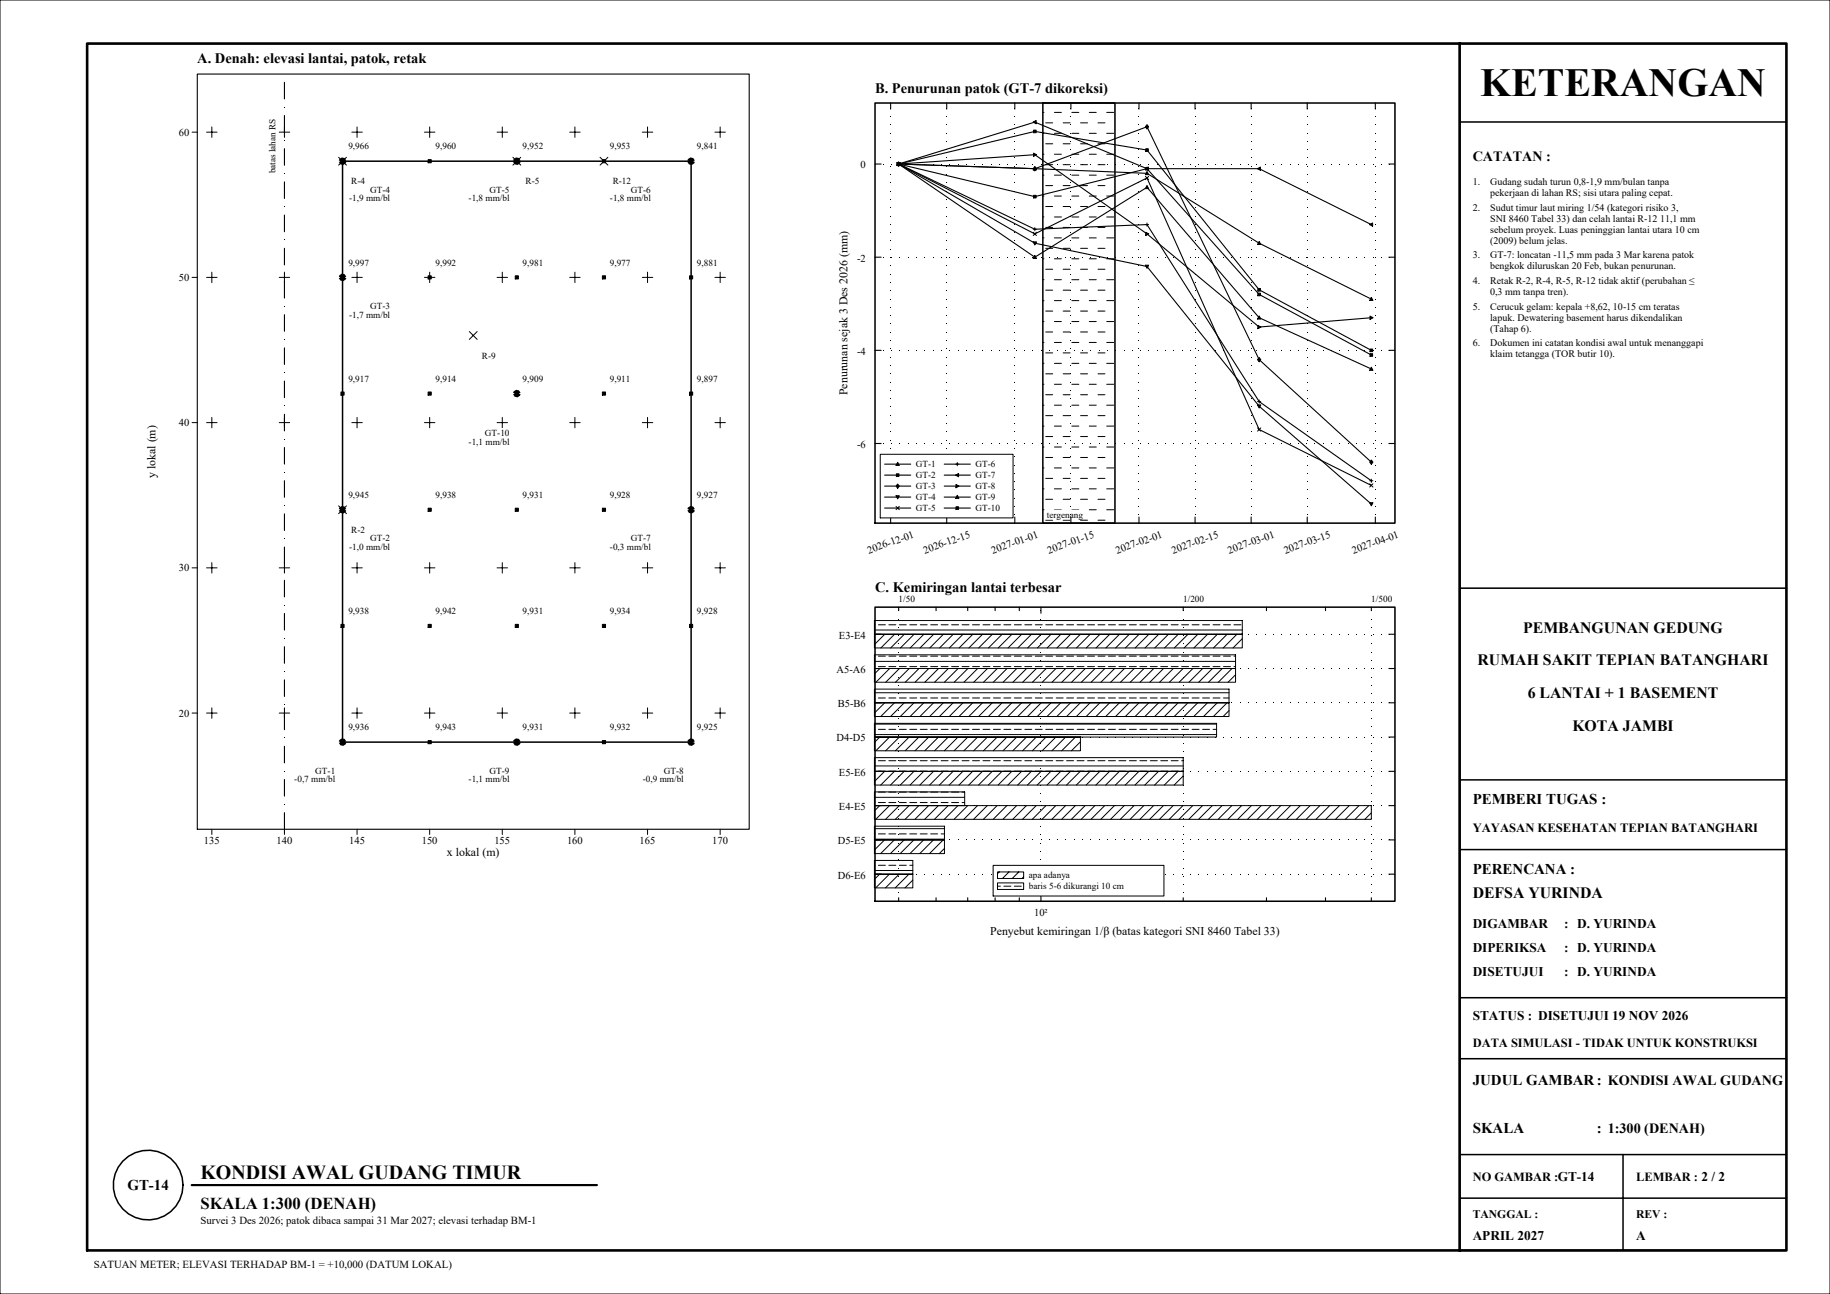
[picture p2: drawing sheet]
<svg xmlns="http://www.w3.org/2000/svg" width="420mm" height="297mm" viewBox="0 0 420 297" stroke-linecap="round" stroke-linejoin="round" font-family="sans-serif">
<defs><g id="words">
<text font-size="9.2" x="339.7" y="22">KETERANGAN</text>
<text font-size="4.6" x="46" y="270.5">KONDISI AWAL GUDANG TIMUR</text>
<text font-size="3.8" x="46" y="277.5">SKALA 1:300 (DENAH)</text>
<g font-size="3.6">
<text x="349.6" y="145.2">PEMBANGUNAN GEDUNG</text>
<text x="339.1" y="152.7">RUMAH SAKIT TEPIAN BATANGHARI</text>
<text x="350.6" y="160.2">6 LANTAI + 1 BASEMENT</text>
<text x="360.9" y="167.7">KOTA JAMBI</text>
<text x="338" y="206">DEFSA YURINDA</text>
</g>
<g font-size="3.4">
<text x="338" y="184.5">PEMBERI TUGAS :</text>
<text x="338" y="200.5">PERENCANA :</text>
<text x="338" y="249">JUDUL GAMBAR: KONDISI AWAL GUDANG</text>
<text x="338" y="260">SKALA</text>
<text x="366.5" y="260">: 1:300 (DENAH)</text>
<text x="29.2" y="273.1">GT-14</text>
</g>
<g font-size="3.3">
<text x="45.3" y="14.4">A. Denah: elevasi lantai, patok, retak</text>
<text x="200.8" y="21.4">B. Penurunan patok (GT-7 dikoreksi)</text>
<text x="200.8" y="135.8">C. Kemiringan lantai terbesar</text>
</g>
<text font-size="3.2" x="338" y="37">CATATAN :</text>
<g font-size="3.1">
<text x="338" y="213">DIGAMBAR</text>
<text x="359" y="213">: D. YURINDA</text>
<text x="338" y="218.5">DIPERIKSA</text>
<text x="359" y="218.5">: D. YURINDA</text>
<text x="338" y="224">DISETUJUI</text>
<text x="359" y="224">: D. YURINDA</text>
<text x="338" y="234">STATUS : DISETUJUI 19 NOV 2026</text>
<text x="338" y="284.5">APRIL 2027</text>
<text x="375.5" y="284.5">A</text>
</g>
<g font-size="2.9">
<text x="338" y="191">YAYASAN KESEHATAN TEPIAN BATANGHARI</text>
<text x="338" y="240.2">DATA SIMULASI - TIDAK UNTUK KONSTRUKSI</text>
<text x="338" y="271">NO GAMBAR :GT-14</text>
<text x="375.5" y="271">LEMBAR : 2 / 2</text>
</g>
<g font-size="2.7">
<text x="194.5" y="90.7" transform="rotate(-90 194.5 90.7)">Penurunan sejak 3 Des 2026 (mm)</text>
<text x="35.7" y="109.7" transform="rotate(-90 35.7 109.7)">y lokal (m)</text>
<text x="102.6" y="196.5">x lokal (m)</text>
<text x="227.3" y="214.6">Penyebut kemiringan 1/β (batas kategori SNI 8460 Tabel 33)</text>
<text x="338" y="279.5">TANGGAL :</text>
<text x="375.5" y="279.5">REV :</text>
</g>
<g font-size="2.5">
<text x="46" y="281">Survei 3 Des 2026; patok dibaca sampai 31 Mar 2027; elevasi terhadap BM-1</text>
<text x="21.5" y="291">SATUAN METER; ELEVASI TERHADAP BM-1 = +10,000 (DATUM LOKAL)</text>
</g>
<g font-size="2.4">
<text x="41.1" y="31.1">60</text>
<text x="197.5" y="38.7">0</text>
<text x="41.1" y="64.5">50</text>
<text x="196.7" y="60">-2</text>
<text x="196.7" y="81.4">-4</text>
<text x="41.1" y="97.8">40</text>
<text x="196.7" y="102.8">-6</text>
<text x="41.1" y="131.1">30</text>
<text x="199.4" y="127.1" transform="rotate(-20 199.4 127.1)">2026-12-01</text>
<text x="212.3" y="127.1" transform="rotate(-20 212.3 127.1)">2026-12-15</text>
<text x="227.9" y="127.1" transform="rotate(-20 227.9 127.1)">2027-01-01</text>
<text x="240.8" y="127.1" transform="rotate(-20 240.8 127.1)">2027-01-15</text>
<text x="256.4" y="127.1" transform="rotate(-20 256.4 127.1)">2027-02-01</text>
<text x="269.3" y="127.1" transform="rotate(-20 269.3 127.1)">2027-02-15</text>
<text x="282.1" y="127.1" transform="rotate(-20 282.1 127.1)">2027-03-01</text>
<text x="295" y="127.1" transform="rotate(-20 295 127.1)">2027-03-15</text>
<text x="310.6" y="127.1" transform="rotate(-20 310.6 127.1)">2027-04-01</text>
<text x="192.5" y="146.6">E3-E4</text>
<text x="192" y="154.5">A5-A6</text>
<text x="41.1" y="164.5">20</text>
<text x="192.3" y="162.3">B5-B6</text>
<text x="192" y="170.2">D4-D5</text>
<text x="192.5" y="178.1">E5-E6</text>
<text x="192.5" y="185.9">E4-E5</text>
<text x="46.8" y="193.7">135</text>
<text x="63.5" y="193.7">140</text>
<text x="80.1" y="193.7">145</text>
<text x="96.8" y="193.7">150</text>
<text x="113.5" y="193.7">155</text>
<text x="130.1" y="193.7">160</text>
<text x="146.8" y="193.7">165</text>
<text x="163.5" y="193.7">170</text>
<text x="192.3" y="193.8">D5-E5</text>
<text x="192.3" y="201.7">D6-E6</text>
<text x="237.3" y="210.3">10²</text>
</g>
<g font-size="2.3">
<text x="338" y="42.5">1.</text>
<text x="342" y="42.5">Gudang sudah turun 0,8-1,9 mm/bulan tanpa</text>
<text x="342" y="45">pekerjaan di lahan RS; sisi utara paling cepat.</text>
<text x="338" y="48.4">2.</text>
<text x="342" y="48.4">Sudut timur laut miring 1/54 (kategori risiko 3,</text>
<text x="342" y="50.9">SNI 8460 Tabel 33) dan celah lantai R-12</text>
<text x="342" y="53.4">sebelum proyek. Luas peninggian lantai utara 10 cm</text>
<text x="381" y="50.9">11,1 mm</text>
<text x="338" y="59.3">3.</text>
<text x="342" y="55.9">(2009) belum jelas.</text>
<text x="342" y="59.3">GT-7: loncatan -11,5 mm pada 3 Mar karena patok</text>
<text x="338" y="65.2">4.</text>
<text x="342" y="61.8">bengkok diluruskan 20 Feb, bukan penurunan.</text>
<text x="342" y="65.2">Retak R-2, R-4, R-5, R-12 tidak aktif(perubahan ≤</text>
<text x="338" y="71.1">5.</text>
<text x="342" y="67.7">0,3 mm tanpa tren).</text>
<text x="342" y="71.1">Cerucuk gelam: kepala +8,62, 10-15 cm teratas</text>
<text x="342" y="73.6">lapuk. Dewatering basement harus dikendalikan</text>
<text x="342" y="76.1">(Tahap 6).</text>
<text x="338" y="79.5">6.</text>
<text x="342" y="79.5">Dokumen ini catatan kondisi awal untuk menanggapi</text>
<text x="342" y="82">klaim tetangga (TOR butir 10).</text>
</g>
<g font-size="2.1">
<text x="79.9" y="34.3">9,966</text>
<text x="99.9" y="34.3">9,960</text>
<text x="119.9" y="34.3">9,952</text>
<text x="139.9" y="34.3">9,953</text>
<text x="159.9" y="34.3">9,841</text>
<text x="63.3" y="39.8" transform="rotate(-90 63.3 39.8)">ba</text>
<text x="63.3" y="37.8" transform="rotate(-90 63.3 37.8)">tas lahan RS</text>
<text x="80.2" y="46.2">-1,9</text>
<text x="80.6" y="42.3">R-4</text>
<text x="84" y="46.2">mm/bl</text>
<text x="85" y="44.2">GT-4</text>
<text x="107.6" y="46.2">-1,8</text>
<text x="111.4" y="46.2">mm/bl</text>
<text x="112.4" y="44.2">GT-5</text>
<text x="120.6" y="42.3">R-5</text>
<text x="140" y="46.2">-1,8</text>
<text x="140.6" y="42.3">R-12</text>
<text x="143.9" y="46.2">mm/bl</text>
<text x="144.8" y="44.2">GT-6</text>
<text x="79.9" y="61">9,997</text>
<text x="99.9" y="61">9,992</text>
<text x="119.9" y="61">9,981</text>
<text x="139.9" y="61">9,977</text>
<text x="159.9" y="61">9,881</text>
<text x="85" y="70.9">GT-3</text>
<text x="80.2" y="72.9">-1,7</text>
<text x="84" y="72.9">mm/bl</text>
<text x="110.6" y="82.3">R-9</text>
<text x="79.9" y="87.6">9,917</text>
<text x="99.9" y="87.6">9,914</text>
<text x="119.9" y="87.6">9,909</text>
<text x="139.9" y="87.6">9,911</text>
<text x="159.9" y="87.6">9,897</text>
<text x="111.3" y="100.1">GT</text>
<text x="114.1" y="100.1">-10</text>
<text x="107.6" y="102.1">-1,1</text>
<text x="111.4" y="102.1">mm/bl</text>
<text x="210.2" y="107.2">GT-1</text>
<text x="223.9" y="107.2">GT-6</text>
<text x="210.2" y="109.8">GT-2</text>
<text x="210.2" y="112.3">GT-3</text>
<text x="223.9" y="109.8">GT-7</text>
<text x="223.9" y="112.3">GT-8</text>
<text x="79.9" y="114.3">9,945</text>
<text x="99.9" y="114.3">9,938</text>
<text x="119.9" y="114.3">9,931</text>
<text x="139.9" y="114.3">9,928</text>
<text x="159.9" y="114.3">9,927</text>
<text x="210.2" y="114.8">GT-4</text>
<text x="210.2" y="117.3">GT-5</text>
<text x="223.9" y="114.8">GT-9</text>
<text x="223.9" y="117.3">GT-10</text>
<text x="240.3" y="118.8">tergenang</text>
<text x="80.6" y="122.3">R-2</text>
<text x="85" y="124.2">GT-2</text>
<text x="144.8" y="124.2">GT-7</text>
<text x="80.2" y="126.2">-1,0</text>
<text x="84" y="126.2">mm/bl</text>
<text x="140" y="126.2">-0,3</text>
<text x="143.9" y="126.2">mm/bl</text>
<text x="79.9" y="141">9,938</text>
<text x="99.9" y="141">9,942</text>
<text x="119.9" y="141">9,931</text>
<text x="139.9" y="141">9,934</text>
<text x="159.9" y="141">9,928</text>
<text x="206.2" y="138.2">1/50</text>
<text x="271.6" y="138.2">1/200</text>
<text x="314.7" y="138.2">1/500</text>
<text x="79.9" y="167.6">9,936</text>
<text x="99.9" y="167.6">9,943</text>
<text x="119.9" y="167.6">9,931</text>
<text x="139.9" y="167.6">9,932</text>
<text x="159.9" y="167.6">9,925</text>
<text x="67.6" y="179.6">-0,7</text>
<text x="71.4" y="179.6">mm/bl</text>
<text x="72.4" y="177.5">GT-1</text>
<text x="107.6" y="179.6">-1,1</text>
<text x="111.4" y="179.6">mm/bl</text>
<text x="112.4" y="177.5">GT-9</text>
<text x="147.6" y="179.6">-0,9</text>
<text x="151.4" y="179.6">mm/bl</text>
<text x="152.4" y="177.5">GT-8</text>
<text x="236.1" y="201.6">apa adanya</text>
<text x="236.1" y="204.1">baris 5-6 dikurangi 10 cm</text>
</g>
</g></defs>
<!-- layer: G-DATA-U6 -->
<g fill="none" stroke="#000" stroke-width=".23">
<path d="M200.7 143.4h.1M200.7 144.6h84.4M200.7 153h.1M200.7 150.6h.1M200.7 151.8h82.9M200.7 159h81.4M201.6 143.4h1.6M201.6 153h1.6M201.6 150.6h1.6M204 143.4h1.6M204 153h1.6M204 150.6h1.6"/>
<path d="M206.4 143.4h1.6M206.4 153h1.6M206.4 150.6h1.6M208.8 143.4h1.6M208.8 153h1.6M208.8 150.6h1.6M211.2 143.4h1.6M211.2 153h1.6M211.2 150.6h1.6M213.6 143.4h1.6M213.6 153h1.6M213.6 150.6h1.6"/>
<path d="M216 143.4h1.6M216 153h1.6M216 150.6h1.6M218.4 143.4h1.6M218.4 153h1.6M218.4 150.6h1.6M220.8 143.4h1.6M220.8 153h1.6M220.8 150.6h1.6M223.2 143.4h1.6M223.2 153h1.6M223.2 150.6h1.6"/>
<path d="M225.6 143.4h1.6M225.6 153h1.6M225.6 150.6h1.6M228 143.4h1.6M228 153h1.6M228 150.6h1.6M230.4 143.4h1.6M230.4 153h1.6M230.4 150.6h1.6M232.8 143.4h1.6M232.8 153h1.6M232.8 150.6h1.6"/>
<path d="M235.2 143.4h1.6M235.2 153h1.6M235.2 150.6h1.6M237.6 143.4h1.6M237.6 153h1.6M237.6 150.6h1.6M240 143.4h1.6M240 153h1.6M240 150.6h1.6M242.4 143.4h1.6M242.4 153h1.6M242.4 150.6h1.6"/>
<path d="M244.8 143.4h1.6M244.8 153h1.6M244.8 150.6h1.6M247.2 143.4h1.6M247.2 153h1.6M247.2 150.6h1.6M249.6 143.4h1.6M249.6 153h1.6M249.6 150.6h1.6M252 143.4h1.6M252 153h1.6M252 150.6h1.6"/>
<path d="M254.4 143.4h1.6M254.4 153h1.6M254.4 150.6h1.6M256.8 143.4h1.6M256.8 153h1.6M256.8 150.6h1.6M259.2 143.4h1.6M259.2 153h1.6M259.2 150.6h1.6M261.6 143.4h1.6M261.6 153h1.6M261.6 150.6h1.6"/>
<path d="M264 143.4h1.6M264 153h1.6M264 150.6h1.6M266.4 143.4h1.6M266.4 153h1.6M266.4 150.6h1.6M268.8 143.4h1.6M268.8 153h1.6M268.8 150.6h1.6M271.2 143.4h1.6M271.2 153h1.6M271.2 150.6h1.6"/>
<path d="M273.6 143.4h1.6M273.6 153h1.6M273.6 150.6h1.6M276 143.4h1.6M276 153h1.6M276 150.6h1.6M278.4 143.4h1.6M278.4 153h1.6M278.4 150.6h1.6M280.8 143.4h1.6M280.8 153h1.6M280.8 150.6h1.6"/>
<path d="M283.2 143.4h1.6M283.2 153h.4M283.2 150.6h.4M200.7 160.2h.1M200.7 167.4h.1M200.7 168.6h78.5M200.7 166.2h78.5M200.7 177h.1M200.7 174.6h.1M200.7 175.8h70.9M201.6 160.2h1.6M201.6 167.4h1.6"/>
<path d="M201.6 177h1.6M201.6 174.6h1.6M204 160.2h1.6M204 167.4h1.6M204 177h1.6M204 174.6h1.6M206.4 160.2h1.6M206.4 167.4h1.6M206.4 177h1.6M206.4 174.6h1.6M208.8 160.2h1.6M208.8 167.4h1.6"/>
<path d="M208.8 177h1.6M208.8 174.6h1.6M211.2 160.2h1.6M211.2 167.4h1.6M211.2 177h1.6M211.2 174.6h1.6M213.6 160.2h1.6M213.6 167.4h1.6M213.6 177h1.6M213.6 174.6h1.6M216 160.2h1.6M216 167.4h1.6"/>
<path d="M216 177h1.6M216 174.6h1.6M218.4 160.2h1.6M218.4 167.4h1.6M218.4 177h1.6M218.4 174.6h1.6M220.8 160.2h1.6M220.8 167.4h1.6M220.8 177h1.6M220.8 174.6h1.6M223.2 160.2h1.6M223.2 167.4h1.6"/>
<path d="M223.2 177h1.6M223.2 174.6h1.6M225.6 160.2h1.6M225.6 167.4h1.6M225.6 177h1.6M225.6 174.6h1.6M228 160.2h1.6M228 167.4h1.6M228 177h1.6M228 174.6h1.6M230.4 160.2h1.6M230.4 167.4h1.6"/>
<path d="M230.4 177h1.6M230.4 174.6h1.6M232.8 160.2h1.6M232.8 167.4h1.6M232.8 177h1.6M232.8 174.6h1.6M235.2 160.2h1.6M235.2 167.4h1.6M235.2 177h1.6M235.2 174.6h1.6M237.6 160.2h1.6M237.6 167.4h1.6"/>
<path d="M237.6 177h1.6M237.6 174.6h1.6M240 160.2h1.6M240 167.4h1.6M240 177h1.6M240 174.6h1.6M242.4 160.2h1.6M242.4 167.4h1.6M242.4 177h1.6M242.4 174.6h1.6M244.8 160.2h1.6M244.8 167.4h1.6"/>
<path d="M244.8 177h1.6M244.8 174.6h1.6M247.2 160.2h1.6M247.2 167.4h1.6M247.2 177h1.6M247.2 174.6h1.6M249.6 160.2h1.6M249.6 167.4h1.6M249.6 177h1.6M249.6 174.6h1.6M252 160.2h1.6M252 167.4h1.6"/>
<path d="M252 177h1.6M252 174.6h1.6M254.4 160.2h1.6M254.4 167.4h1.6M254.4 177h1.6M254.4 174.6h1.6M256.8 160.2h1.6M256.8 167.4h1.6M256.8 177h1.6M256.8 174.6h1.6M259.2 160.2h1.6M259.2 167.4h1.6"/>
<path d="M259.2 177h1.6M259.2 174.6h1.6M261.6 160.2h1.6M261.6 167.4h1.6M261.6 177h1.6M261.6 174.6h1.6M264 160.2h1.6M264 167.4h1.6M264 177h1.6M264 174.6h1.6M266.4 160.2h1.6M266.4 167.4h1.6"/>
<path d="M266.4 177h1.6M266.4 174.6h1.6M268.8 160.2h1.6M268.8 167.4h1.6M268.8 177h1.6M268.8 174.6h1.6M271.2 160.2h1.6M271.2 167.4h1.6M271.2 177h.4M271.2 174.6h.4M273.6 160.2h1.6M273.6 167.4h1.6"/>
<path d="M276 160.2h1.6M276 167.4h1.6M278.4 160.2h1.6M278.4 167.4h.8M280.8 160.2h1.3M200.7 184.2h.1M200.7 181.8h.1M200.7 183h20.7M200.7 191.4h.1M200.7 192.6h16.1M200.7 190.2h16.1M200.7 198.6h.1"/>
<path d="M200.7 199.8h8.8M201.6 184.2h1.6M201.6 181.8h1.6M201.6 191.4h1.6M201.6 198.6h1.6M204 184.2h1.6M204 181.8h1.6M204 191.4h1.6M204 198.6h1.6M206.4 184.2h1.6M206.4 181.8h1.6M206.4 191.4h1.6"/>
<path d="M206.4 198.6h1.6M208.8 184.2h1.6M208.8 181.8h1.6M208.8 191.4h1.6M208.8 198.6h.7M211.2 184.2h1.6M211.2 181.8h1.6M211.2 191.4h1.6M213.6 184.2h1.6M213.6 181.8h1.6M213.6 191.4h1.6M216 184.2h1.6"/>
<path d="M216 181.8h1.6M216 191.4h.8M218.4 184.2h1.6M218.4 181.8h1.6M220.8 184.2h.6M220.8 181.8h.6"/>
</g>
<!-- layer: G-DATA -->
<g fill="none" stroke="#000" stroke-width=".23">
<path d="M200.8 145.6l-.1 .1M201.9 153.4l-1.2 1.3M203.1 145.6l-2.4 2.4M204.2 153.4l-3.2 3.2M205.3 145.6l-3.1 3.1M206.4 153.4l-3.1 3.2M207.6 145.6l-3.2 3.1M208.7 153.4l-3.2 3.2M209.8 145.6l-3.1 3.1M210.9 153.4l-3.1 3.2M212 145.6l-3.1 3.1M213.2 153.4l-3.2 3.2"/>
<path d="M214.3 145.6l-3.2 3.1M215.4 153.4l-3.1 3.2M216.5 145.6l-3.1 3.1M217.6 153.4l-3.1 3.2M218.8 145.6l-3.2 3.1M219.9 153.4l-3.2 3.2M221 145.6l-3.1 3.1M222.1 153.4l-3.1 3.2M223.3 145.6l-3.2 3.1M224.4 153.4l-3.2 3.2M225.5 145.6l-3.1 3.1M226.6 153.4l-3.1 3.2"/>
<path d="M227.8 145.6l-3.2 3.1M228.9 153.4l-3.2 3.2M230 145.6l-3.1 3.1M231.1 153.4l-3.1 3.2M232.3 145.6l-3.2 3.1M233.4 153.4l-3.2 3.2M234.5 145.6l-3.2 3.1M235.6 153.4l-3.1 3.2M236.7 145.6l-3.1 3.1M237.9 153.4l-3.2 3.2M239 145.6l-3.2 3.1M240.1 153.4l-3.1 3.2"/>
<path d="M241.2 145.6l-3.1 3.1M242.3 153.4l-3.1 3.2M243.5 145.6l-3.2 3.1M244.6 153.4l-3.2 3.2M245.7 145.6l-3.1 3.1M246.8 153.4l-3.1 3.2M248 145.6l-3.2 3.1M249.1 153.4l-3.2 3.2M250.2 145.6l-3.1 3.1M251.3 153.4l-3.1 3.2M252.5 145.6l-3.2 3.1M253.6 153.4l-3.2 3.2"/>
<path d="M254.7 145.6l-3.1 3.1M255.8 153.4l-3.1 3.2M256.9 145.6l-3.1 3.1M258.1 153.4l-3.2 3.2M259.2 145.6l-3.2 3.1M260.3 153.4l-3.1 3.2M261.4 145.6l-3.1 3.1M262.5 153.4l-3.1 3.2M263.7 145.6l-3.2 3.1M264.8 153.4l-3.2 3.2M265.9 145.6l-3.1 3.1M267 153.4l-3.1 3.2"/>
<path d="M268.2 145.6l-3.2 3.1M269.3 153.4l-3.2 3.2M270.4 145.6l-3.1 3.1M271.5 153.4l-3.1 3.2M272.7 145.6l-3.2 3.1M273.8 153.4l-3.2 3.2M274.9 145.6l-3.1 3.1M276 153.4l-3.1 3.2M277.2 145.6l-3.2 3.1M278.3 153.4l-3.2 3.2M279.4 145.6l-3.2 3.1M280.5 153.4l-3.1 3.2"/>
<path d="M281.6 145.6l-3.1 3.1M282.8 153.4l-3.2 3.2M283.6 154.9l-1.7 1.7M283.9 145.6l-3.2 3.1M285.1 146.6l-2.1 2.1M200.8 177l-.1 .1M200.8 161.3l-.1 .1M201.9 169.2l-1.2 1.2M203 177l-2.3 2.4M203 161.3l-2.3 2.4M204.2 169.2l-3.2 3.1M205.3 177l-3.2 3.2"/>
<path d="M205.3 161.3l-3.2 3.2M206.4 169.2l-3.1 3.1M207.5 177l-3.1 3.2M207.5 161.3l-3.1 3.2M208.6 169.2l-3.1 3.1M209.8 177l-3.2 3.2M209.8 161.3l-3.2 3.2M210.9 169.2l-3.2 3.1M212 177l-3.1 3.2M212 161.3l-3.1 3.2M213.1 169.2l-3.1 3.1M214.3 177l-3.2 3.2"/>
<path d="M214.3 161.3l-3.2 3.2M215.4 169.2l-3.2 3.1M216.5 177l-3.2 3.2M216.5 161.3l-3.1 3.2M217.6 169.2l-3.1 3.1M218.7 177l-3.1 3.2M218.8 161.3l-3.2 3.2M219.9 169.2l-3.2 3.1M221 177l-3.2 3.2M221 161.3l-3.1 3.2M222.1 169.2l-3.1 3.1M223.2 177l-3.1 3.2"/>
<path d="M223.3 161.3l-3.2 3.2M224.4 169.2l-3.2 3.1M225.5 177l-3.2 3.2M225.5 161.3l-3.2 3.2M226.6 169.2l-3.1 3.1M227.7 177l-3.1 3.2M227.7 161.3l-3.1 3.2M228.9 169.2l-3.2 3.1M230 177l-3.2 3.2M230 161.3l-3.2 3.2M231.1 169.2l-3.1 3.1M232.2 177l-3.1 3.2"/>
<path d="M232.2 161.3l-3.1 3.2M233.3 169.2l-3.1 3.1M234.5 177l-3.2 3.2M234.5 161.3l-3.2 3.2M235.6 169.2l-3.2 3.1M236.7 177l-3.1 3.2M236.7 161.3l-3.1 3.2M237.8 169.2l-3.1 3.1M238.9 177l-3.1 3.2M239 161.3l-3.2 3.2M240.1 169.2l-3.2 3.1M241.2 177l-3.2 3.2"/>
<path d="M241.2 161.3l-3.1 3.2M242.3 169.2l-3.1 3.1M243.4 177l-3.1 3.2M243.5 161.3l-3.2 3.2M244.6 169.2l-3.2 3.1M245.7 177l-3.2 3.2M245.7 161.3l-3.1 3.2M246.8 169.2l-3.1 3.1M247.9 177l-3.1 3.2M247.9 161.3l-3.1 3.2M248 170.3l-2.1 2M250.2 177l-3.2 3.2"/>
<path d="M250.2 161.3l-3.2 3.2M252.4 177l-3.1 3.2M252.4 161.3l-3.1 3.2M254.7 177l-3.2 3.2M254.7 161.3l-3.2 3.2M256.9 177l-3.1 3.2M256.9 161.3l-3.1 3.2M259.2 177l-3.2 3.2M259.2 161.3l-3.2 3.2M261.4 177l-3.1 3.2M261.4 161.3l-3.1 3.2M263.6 177l-3.1 3.2"/>
<path d="M263.7 161.3l-3.2 3.2M265.9 177l-3.2 3.2M265.9 161.3l-3.1 3.2M268.1 177l-3.1 3.2M268.2 161.3l-3.2 3.2M270.4 177l-3.2 3.2M270.4 161.3l-3.1 3.2M271.6 178.1l-2.1 2.1M272.6 161.3l-3.1 3.2M274.9 161.3l-3.2 3.2M277.1 161.3l-3.1 3.2M279.4 161.3l-3.2 3.2"/>
<path d="M281.6 161.3l-3.1 3.2M282.1 163.1l-1.4 1.4M200.8 192.8l-.1 .1M201.9 184.9l-1.2 1.2M203 192.8l-2.3 2.3M204.1 184.9l-3.1 3.2M205.3 192.8l-3.2 3.1M206.4 184.9l-3.2 3.2M207.5 192.8l-3.1 3.1M208.6 184.9l-3.1 3.2M209.7 192.8l-3.1 3.1M210.9 184.9l-3.2 3.2"/>
<path d="M212 192.8l-3.2 3.1M213.1 184.9l-3.1 3.2M214.2 192.8l-3.1 3.1M215.4 184.9l-3.2 3.2M216.5 192.8l-3.2 3.1M216.8 194.7l-1.2 1.2M217.6 184.9l-3.1 3.2M219.9 184.9l-3.2 3.2M222.1 184.9l-3.1 3.2M224.3 184.9l-3.1 3.2M226.6 184.9l-3.2 3.2M228.8 184.9l-3.1 3.2"/>
<path d="M231.1 184.9l-3.2 3.2M233.3 184.9l-3.1 3.2M235.6 184.9l-3.2 3.2M237.8 184.9l-3.1 3.2M240.1 184.9l-3.2 3.2M242.3 184.9l-3.1 3.2M244.6 184.9l-3.2 3.2M246.8 184.9l-3.2 3.2M249 184.9l-3.1 3.2M251.3 184.9l-3.2 3.2M253.5 184.9l-3.1 3.2M255.8 184.9l-3.2 3.2"/>
<path d="M258 184.9l-3.1 3.2M260.3 184.9l-3.2 3.2M262.5 184.9l-3.1 3.2M264.8 184.9l-3.2 3.2M267 184.9l-3.1 3.2M269.2 184.9l-3.1 3.2M271.5 184.9l-3.2 3.2M273.7 184.9l-3.1 3.2M276 184.9l-3.2 3.2M278.2 184.9l-3.1 3.2M280.5 184.9l-3.2 3.2M282.7 184.9l-3.1 3.2"/>
<path d="M285 184.9l-3.2 3.2M287.2 184.9l-3.1 3.2M289.5 184.9l-3.2 3.2M291.7 184.9l-3.1 3.2M293.9 184.9l-3.1 3.2M296.2 184.9l-3.2 3.2M298.4 184.9l-3.1 3.2M300.7 184.9l-3.2 3.2M302.9 184.9l-3.1 3.2M305.2 184.9l-3.2 3.2M307.4 184.9l-3.1 3.2M309.7 184.9l-3.2 3.2"/>
<path d="M311.9 184.9l-3.1 3.2M314.1 184.9l-3.1 3.2M314.7 186.6l-1.5 1.5M201.9 200.6l-1.2 1.2M204.1 200.6l-3.1 3.2M206.4 200.6l-3.2 3.2M208.6 200.6l-3.1 3.2M209.5 202l-1.8 1.8"/>
</g>
<!-- layer: G-DATA-AIR -->
<g fill="none" stroke="#000" stroke-width=".23">
<path d="M239.3 35.4h.3M239.3 30.6h.3M239.3 25.8h.3M240 37.8h1.6M240 33h1.6M240 28.2h1.6M242 35.4h1.6M242 30.6h1.6M242 25.8h1.6M244 37.8h1.6M244 33h1.6M244 28.2h1.6"/>
<path d="M246 35.4h1.6M246 30.6h1.6M246 25.8h1.6M248 37.8h1.6M248 33h1.6M248 28.2h1.6M250 35.4h1.6M250 30.6h1.6M250 25.8h1.6M252 37.8h1.6M252 33h1.6M252 28.2h1.6"/>
<path d="M254 35.4h1.6M254 30.6h1.6M254 25.8h1.6M239.3 59.4h.3M239.3 54.6h.3M239.3 49.8h.3M239.3 45h.3M239.3 40.2h.3M240 57h1.6M240 52.2h1.6M240 47.4h1.6M240 42.6h1.6"/>
<path d="M242 59.4h1.6M242 54.6h1.6M242 49.8h1.6M242 45h1.6M242 40.2h1.6M244 57h1.6M244 52.2h1.6M244 47.4h1.6M244 42.6h1.6M246 59.4h1.6M246 54.6h1.6M246 49.8h1.6"/>
<path d="M246 45h1.6M246 40.2h1.6M248 57h1.6M248 52.2h1.6M248 47.4h1.6M248 42.6h1.6M250 59.4h1.6M250 54.6h1.6M250 49.8h1.6M250 45h1.6M250 40.2h1.6M252 57h1.6"/>
<path d="M252 52.2h1.6M252 47.4h1.6M252 42.6h1.6M254 59.4h1.6M254 54.6h1.6M254 49.8h1.6M254 45h1.6M254 40.2h1.6M239.3 78.6h.3M239.3 73.8h.3M239.3 69h.3M239.3 64.2h.3"/>
<path d="M240 76.2h1.6M240 71.4h1.6M240 66.6h1.6M240 61.8h1.6M242 78.6h1.6M242 73.8h1.6M242 69h1.6M242 64.2h1.6M244 76.2h1.6M244 71.4h1.6M244 66.6h1.6M244 61.8h1.6"/>
<path d="M246 78.6h1.6M246 73.8h1.6M246 69h1.6M246 64.2h1.6M248 76.2h1.6M248 71.4h1.6M248 66.6h1.6M248 61.8h1.6M250 78.6h1.6M250 73.8h1.6M250 69h1.6M250 64.2h1.6"/>
<path d="M252 76.2h1.6M252 71.4h1.6M252 66.6h1.6M252 61.8h1.6M254 78.6h1.6M254 73.8h1.6M254 69h1.6M254 64.2h1.6M239.3 97.8h.3M239.3 93h.3M239.3 88.2h.3M239.3 83.4h.3"/>
<path d="M240 95.4h1.6M240 90.6h1.6M240 85.8h1.6M240 81h1.6M242 97.8h1.6M242 93h1.6M242 88.2h1.6M242 83.4h1.6M244 95.4h1.6M244 90.6h1.6M244 85.8h1.6M244 81h1.6"/>
<path d="M246 97.8h1.6M246 93h1.6M246 88.2h1.6M246 83.4h1.6M248 95.4h1.6M248 90.6h1.6M248 85.8h1.6M248 81h1.6M250 97.8h1.6M250 93h1.6M250 88.2h1.6M250 83.4h1.6"/>
<path d="M252 95.4h1.6M252 90.6h1.6M252 85.8h1.6M252 81h1.6M254 97.8h1.6M254 93h1.6M254 88.2h1.6M254 83.4h1.6M239.3 117h.3M239.3 112.2h.3M239.3 107.4h.3M239.3 102.6h.3"/>
<path d="M240 119.4h1.6M240 114.6h1.6M240 109.8h1.6M240 105h1.6M240 100.2h1.6M242 117h1.6M242 112.2h1.6M242 107.4h1.6M242 102.6h1.6M244 119.4h1.6M244 114.6h1.6M244 109.8h1.6"/>
<path d="M244 105h1.6M244 100.2h1.6M246 117h1.6M246 112.2h1.6M246 107.4h1.6M246 102.6h1.6M248 119.4h1.6M248 114.6h1.6M248 109.8h1.6M248 105h1.6M248 100.2h1.6M250 117h1.6"/>
<path d="M250 112.2h1.6M250 107.4h1.6M250 102.6h1.6M252 119.4h1.6M252 114.6h1.6M252 109.8h1.6M252 105h1.6M252 100.2h1.6M254 117h1.6M254 112.2h1.6M254 107.4h1.6M254 102.6h1.6"/>
</g>
<!-- layer: KOP -->
<path d="M0 0h420v297h-420z" fill="none" stroke="#000" stroke-width=".23"/>
<path d="M20 10h390v277h-390zM335 10v277" fill="none" stroke="#000" stroke-width=".6"/>
<path d="M335 28h75M335 135h75M335 179h75M335 195h75M335 229h75M335 243h75M335 265h75M335 275h75M372.5 265v22M335 287h75" fill="none" stroke="#000" stroke-width=".35"/>
<!-- layer: M-BINGKAI -->
<path d="M45.3 17h126.6v173.3h-126.6z" fill="none" stroke="#000" stroke-width=".25"/>
<!-- layer: M-GRID -->
<g fill="none" stroke="#000" stroke-width=".23">
<path d="M47.4 30.3h2.4M48.6 29.1v2.4M64.1 30.3h2.4M65.3 29.1v2.4M80.7 30.3h2.4M81.9 29.1v2.4M97.4 30.3h2.4M98.6 29.1v2.4M114.1 30.3h2.4M115.3 29.1v2.4M130.7 30.3h2.4M131.9 29.1v2.4"/>
<path d="M147.4 30.3h2.4M148.6 29.1v2.4M164.1 30.3h2.4M165.3 29.1v2.4M47.4 63.7h2.4M48.6 62.5v2.4M64.1 63.7h2.4M65.3 62.5v2.4M80.7 63.7h2.4M81.9 62.5v2.4M97.4 63.7h2.4M98.6 62.5v2.4"/>
<path d="M114.1 63.7h2.4M115.3 62.5v2.4M130.7 63.7h2.4M131.9 62.5v2.4M147.4 63.7h2.4M148.6 62.5v2.4M164.1 63.7h2.4M165.3 62.5v2.4M47.4 97h2.4M48.6 95.8v2.4M64.1 97h2.4M65.3 95.8v2.4"/>
<path d="M80.7 97h2.4M81.9 95.8v2.4M97.4 97h2.4M98.6 95.8v2.4M114.1 97h2.4M115.3 95.8v2.4M130.7 97h2.4M131.9 95.8v2.4M147.4 97h2.4M148.6 95.8v2.4M164.1 97h2.4M165.3 95.8v2.4"/>
<path d="M47.4 130.3h2.4M48.6 129.1v2.4M64.1 130.3h2.4M65.3 129.1v2.4M80.7 130.3h2.4M81.9 129.1v2.4M97.4 130.3h2.4M98.6 129.1v2.4M114.1 130.3h2.4M115.3 129.1v2.4M130.7 130.3h2.4M131.9 129.1v2.4"/>
<path d="M147.4 130.3h2.4M148.6 129.1v2.4M164.1 130.3h2.4M165.3 129.1v2.4M47.4 163.7h2.4M48.6 162.5v2.4M64.1 163.7h2.4M65.3 162.5v2.4M80.7 163.7h2.4M81.9 162.5v2.4M97.4 163.7h2.4M98.6 162.5v2.4"/>
<path d="M114.1 163.7h2.4M115.3 162.5v2.4M130.7 163.7h2.4M131.9 162.5v2.4M147.4 163.7h2.4M148.6 162.5v2.4M164.1 163.7h2.4M165.3 162.5v2.4"/>
</g>
<!-- layer: M-GRID-TEKS -->
<g fill="none" stroke="#000" stroke-width=".23">
<path d="M44.1 30.3h1.2M44.1 63.7h1.2M44.1 97h1.2M44.1 130.3h1.2M44.1 163.7h1.2M48.6 190.3v1.2M65.3 190.3v1.2M81.9 190.3v1.2M98.6 190.3v1.2M115.3 190.3v1.2M131.9 190.3v1.2M148.6 190.3v1.2"/>
<path d="M165.3 190.3v1.2"/>
</g>
<!-- layer: M-DATA -->
<path d="M78.6 37h80v133.3h-80z" fill="none" stroke="#000" stroke-width=".35"/>
<g fill="none" stroke="#000" stroke-width=".23">
<path d="M77.7 36.1l1.8 1.8M78.3 36.6h.7v.8h-.7zM79.5 36.1l-1.8 1.8M98.3 36.6h.7v.8h-.7zM117.7 36.1l1.8 1.8M118.3 36.6h.7v.8h-.7zM119.5 36.1l-1.8 1.8M137.7 36.1l1.8 1.8M138.3 36.6h.7v.8h-.7zM139.5 36.1l-1.8 1.8M158.3 36.6h.7v.8h-.7zM78.3 63.3h.7v.7h-.7z"/>
<path d="M98.3 63.3h.7v.7h-.7zM107.7 76.1l1.8 1.8M109.5 76.1l-1.8 1.8M118.3 63.3h.7v.7h-.7zM138.3 63.3h.7v.7h-.7zM158.3 63.3h.7v.7h-.7zM78.3 90h.7v.7h-.7zM98.3 90h.7v.7h-.7zM118.3 90h.7v.7h-.7zM138.3 90h.7v.7h-.7zM158.3 90h.7v.7h-.7zM77.7 116.1l1.8 1.8"/>
<path d="M78.3 116.6h.7v.8h-.7zM79.5 116.1l-1.8 1.8M98.3 116.6h.7v.8h-.7zM118.3 116.6h.7v.8h-.7zM138.3 116.6h.7v.8h-.7zM158.3 116.6h.7v.8h-.7zM78.3 143.3h.7v.7h-.7zM98.3 143.3h.7v.7h-.7zM118.3 143.3h.7v.7h-.7zM138.3 143.3h.7v.7h-.7zM158.3 143.3h.7v.7h-.7zM78.3 170h.7v.7h-.7z"/>
<path d="M98.3 170h.7v.7h-.7zM118.3 170h.7v.7h-.7zM138.3 170h.7v.7h-.7zM158.3 170h.7v.7h-.7z"/>
</g>
<g fill="#000">
<path d="M65.2 39.8h.2v.1h-.2zM65.2 32.1h.2v.2h-.2zM65.2 24.5h.2v.2h-.2zM65.2 55h.2v.2h-.2zM65.2 47.4h.2v.1h-.2zM65.2 77.9h.2v.1h-.2zM65.2 70.2h.2v.2h-.2zM65.2 62.6h.2v.2h-.2zM65.2 93.1h.2v.2h-.2zM65.2 85.5h.2v.1h-.2zM65.2 116h.2v.1h-.2zM65.2 108.3h.2v.2h-.2z"/>
<path d="M65.2 100.7h.2v.2h-.2zM65.2 138.8h.2v.2h-.2zM65.2 131.2h.2v.2h-.2zM65.2 123.6h.2v.1h-.2zM65.2 154.1h.2v.1h-.2zM65.2 146.4h.2v.2h-.2zM65.2 176.9h.2v.2h-.2zM65.2 169.3h.2v.2h-.2zM65.2 161.7h.2v.1h-.2zM65.2 184.5h.2v.2h-.2z"/>
<path d="M79 36.6l-.7 .8h.7zM78.3 36.6v.8l.7-.8z"/>
<path d="M77.7 37.2l.4 .5 .5-.9zM78.5 36.9l.1-.1-.5 .9zM78.5 36.9l-.4 .8 .7 .2zM78.5 36.9l.3 1zM78.4 37l.4 .9 .5-.4zM78.4 37l.9 .5zM78.5 37.1l.8 .4 .2-.3zM78.6 36.8l-.1 .3 1 .1zM79.1 36.3l-.5 .9 .9-.4zM79.1 36.3l-.5 .9zM78.4 36.1l.4 1 .3-.8zM78.4 36.1l.4 1zM77.9 36.5l.9 .5-.4-.9zM77.9 36.5l.9 .5zM77.9 36.5l-.2 .3 1 .1zM77.7 36.8l.9 .4 .1-.3z"/>
<path d="M99 36.6l-.7 .8h.7zM98.3 36.6v.8l.7-.8z"/>
<path d="M119 36.6l-.7 .8h.7zM118.3 36.6v.8l.7-.8z"/>
<path d="M117.7 37.2l.4 .5 .5-.9zM118.5 36.9l.1-.1-.5 .9zM118.5 36.9l-.4 .8 .7 .2zM118.5 36.9l.3 1zM118.4 37l.4 .9 .5-.4zM118.4 37l.9 .5zM118.5 37.1l.8 .4 .2-.3zM118.6 36.8l-.1 .3 1 .1zM119.1 36.3l-.5 .9 .9-.4zM119.1 36.3l-.5 .9zM118.4 36.1l.4 1 .3-.8zM118.4 36.1l.4 1zM117.9 36.5l.9 .5-.4-.9zM117.9 36.5l.9 .5zM117.9 36.5l-.2 .3 1 .1zM117.7 36.8l.9 .4 .1-.3z"/>
<path d="M139 36.6l-.7 .8h.7zM138.3 36.6v.8l.7-.8z"/>
<path d="M159 36.6l-.7 .8h.7zM158.3 36.6v.8l.7-.8z"/>
<path d="M157.7 37.2l.4 .5 .5-.9zM158.5 36.9l.1-.1-.5 .9zM158.5 36.9l-.4 .8 .7 .2zM158.5 36.9l.3 1zM158.4 37l.4 .9 .5-.4zM158.4 37l.9 .5zM158.5 37.1l.8 .4 .2-.3zM158.6 36.8l-.1 .3 1 .1zM159.1 36.3l-.5 .9 .9-.4zM159.1 36.3l-.5 .9zM158.4 36.1l.4 1 .3-.8zM158.4 36.1l.4 1zM157.9 36.5l.9 .5-.4-.9zM157.9 36.5l.9 .5zM157.9 36.5l-.2 .3 1 .1zM157.7 36.8l.9 .4 .1-.3z"/>
<path d="M78.3 64h.7v-.7zM78.3 63.3v.7l.7-.7z"/>
<path d="M77.7 63.8l.4 .6 .5-.9zM78.5 63.6l.1-.1-.5 .9zM78.5 63.6l-.4 .8 .7 .1zM78.5 63.6l.3 .9zM78.4 63.7l.4 .8 .5-.3zM78.4 63.7l.9 .5zM78.5 63.8l.8 .4 .2-.4zM78.6 63.5l-.1 .3h1zM79.1 62.9l-.5 .9 .9-.3zM79.1 62.9l-.5 .9zM78.4 62.8l.4 1 .3-.9zM78.4 62.8l.4 1zM77.9 63.2l.9 .4-.4-.8zM77.9 63.2l.9 .4zM77.9 63.2l-.2 .3h1zM77.7 63.5l.9 .3 .1-.3z"/>
<path d="M98.3 64h.7v-.7zM98.3 63.3v.7l.7-.7z"/>
<path d="M118.3 64h.7v-.7zM118.3 63.3v.7l.7-.7z"/>
<path d="M138.3 64h.7v-.7zM138.3 63.3v.7l.7-.7z"/>
<path d="M158.3 64h.7v-.7zM158.3 63.3v.7l.7-.7z"/>
<path d="M79 90l-.7 .7h.7zM78.3 90v.7l.7-.7z"/>
<path d="M99 90l-.7 .7h.7zM98.3 90v.7l.7-.7z"/>
<path d="M119 90l-.7 .7h.7zM118.3 90v.7l.7-.7z"/>
<path d="M117.7 90.5l.4 .6 .5-.9zM118.5 90.2h.1l-.5 .9zM118.5 90.2l-.4 .9 .7 .1zM118.5 90.2l.3 1zM118.4 90.4l.4 .8 .5-.4zM118.4 90.4l.9 .4zM118.5 90.5l.8 .3 .2-.3zM118.6 90.2l-.1 .3h1zM119.1 89.6l-.5 .9 .9-.3zM119.1 89.6l-.5 .9zM118.4 89.5l.4 .9 .3-.8zM118.4 89.5l.4 .9zM117.9 89.8l.9 .5-.4-.8zM117.9 89.8l.9 .5zM117.9 89.8l-.2 .4h1zM117.7 90.2l.9 .3 .1-.3z"/>
<path d="M139 90l-.7 .7h.7zM138.3 90v.7l.7-.7z"/>
<path d="M159 90l-.7 .7h.7zM158.3 90v.7l.7-.7z"/>
<path d="M78.3 117.4h.7v-.8zM78.3 116.6v.8l.7-.8z"/>
<path d="M77.7 117.2l.4 .5 .5-.9zM78.5 116.9l.1-.1-.5 .9zM78.5 116.9l-.4 .8 .7 .2zM78.5 116.9l.3 1zM78.4 117l.4 .9 .5-.4zM78.4 117l.9 .5zM78.5 117.1l.8 .4 .2-.3zM78.6 116.8l-.1 .3 1 .1zM79.1 116.3l-.5 .9 .9-.4zM79.1 116.3l-.5 .9zM78.4 116.1l.4 1 .3-.8zM78.4 116.1l.4 1zM77.9 116.5l.9 .5-.4-.9zM77.9 116.5l.9 .5zM77.9 116.5l-.2 .3 1 .1zM77.7 116.8l.9 .4 .1-.3z"/>
<path d="M98.3 117.4h.7v-.8zM98.3 116.6v.8l.7-.8z"/>
<path d="M118.3 117.4h.7v-.8zM118.3 116.6v.8l.7-.8z"/>
<path d="M138.3 117.4h.7v-.8zM138.3 116.6v.8l.7-.8z"/>
<path d="M158.3 117.4h.7v-.8zM158.3 116.6v.8l.7-.8z"/>
<path d="M157.7 117.2l.4 .5 .5-.9zM158.5 116.9l.1-.1-.5 .9zM158.5 116.9l-.4 .8 .7 .2zM158.5 116.9l.3 1zM158.4 117l.4 .9 .5-.4zM158.4 117l.9 .5zM158.5 117.1l.8 .4 .2-.3zM158.6 116.8l-.1 .3 1 .1zM159.1 116.3l-.5 .9 .9-.4zM159.1 116.3l-.5 .9zM158.4 116.1l.4 1 .3-.8zM158.4 116.1l.4 1zM157.9 116.5l.9 .5-.4-.9zM157.9 116.5l.9 .5zM157.9 116.5l-.2 .3 1 .1zM157.7 116.8l.9 .4 .1-.3z"/>
<path d="M78.3 144h.7v-.7zM78.3 143.3v.7l.7-.7z"/>
<path d="M98.3 144h.7v-.7zM98.3 143.3v.7l.7-.7z"/>
<path d="M118.3 144h.7v-.7zM118.3 143.3v.7l.7-.7z"/>
<path d="M138.3 144h.7v-.7zM138.3 143.3v.7l.7-.7z"/>
<path d="M158.3 144h.7v-.7zM158.3 143.3v.7l.7-.7z"/>
<path d="M78.3 170.7h.7v-.7zM78.3 170v.7l.7-.7z"/>
<path d="M77.7 170.5l.4 .6 .5-.9zM78.5 170.2h.1l-.5 .9zM78.5 170.2l-.4 .9 .7 .1zM78.5 170.2l.3 1zM78.4 170.4l.4 .8 .5-.4zM78.4 170.4l.9 .4zM78.5 170.5l.8 .3 .2-.3zM78.6 170.2l-.1 .3h1zM79.1 169.6l-.5 .9 .9-.3zM79.1 169.6l-.5 .9zM78.4 169.5l.4 .9 .3-.8zM78.4 169.5l.4 .9zM77.9 169.8l.9 .5-.4-.8zM77.9 169.8l.9 .5zM77.9 169.8l-.2 .4h1zM77.7 170.2l.9 .3 .1-.3z"/>
<path d="M98.3 170.7h.7v-.7zM98.3 170v.7l.7-.7z"/>
<path d="M118.3 170.7h.7v-.7zM118.3 170v.7l.7-.7z"/>
<path d="M117.7 170.5l.4 .6 .5-.9zM118.5 170.2h.1l-.5 .9zM118.5 170.2l-.4 .9 .7 .1zM118.5 170.2l.3 1zM118.4 170.4l.4 .8 .5-.4zM118.4 170.4l.9 .4zM118.5 170.5l.8 .3 .2-.3zM118.6 170.2l-.1 .3h1zM119.1 169.6l-.5 .9 .9-.3zM119.1 169.6l-.5 .9zM118.4 169.5l.4 .9 .3-.8zM118.4 169.5l.4 .9zM117.9 169.8l.9 .5-.4-.8zM117.9 169.8l.9 .5zM117.9 169.8l-.2 .4h1zM117.7 170.2l.9 .3 .1-.3z"/>
<path d="M138.3 170.7h.7v-.7zM138.3 170v.7l.7-.7z"/>
<path d="M158.3 170.7h.7v-.7zM158.3 170v.7l.7-.7z"/>
<path d="M157.7 170.5l.4 .6 .5-.9zM158.5 170.2h.1l-.5 .9zM158.5 170.2l-.4 .9 .7 .1zM158.5 170.2l.3 1zM158.4 170.4l.4 .8 .5-.4zM158.4 170.4l.9 .4zM158.5 170.5l.8 .3 .2-.3zM158.6 170.2l-.1 .3h1zM159.1 169.6l-.5 .9 .9-.3zM159.1 169.6l-.5 .9zM158.4 169.5l.4 .9 .3-.8zM158.4 169.5l.4 .9zM157.9 169.8l.9 .5-.4-.8zM157.9 169.8l.9 .5zM157.9 169.8l-.2 .4h1zM157.7 170.2l.9 .3 .1-.3z"/>
</g>
<g fill="none" stroke="#000" stroke-width=".25">
<path d="M65.3 18.9v3.8M65.3 26.5v3.8M65.3 34.1v3.8M65.3 41.7v3.9M65.3 49.4v3.8M65.3 57v3.8M65.3 64.6v3.8M65.3 72.2v3.8M65.3 79.8v3.9M65.3 87.5v3.8M65.3 95.1v3.8M65.3 102.7v3.8"/>
<path d="M65.3 110.3v3.8M65.3 117.9v3.9M65.3 125.6v3.8M65.3 133.2v3.8M65.3 140.8v3.8M65.3 148.4v3.8M65.3 156v3.9M65.3 163.7v3.8M65.3 171.3v3.8M65.3 178.9v3.8M65.3 186.5v3.8"/>
</g>
<!-- layer: M-TEKS -->
<g fill="#fff">
<path d="M79.6 168h4.8v-2.2zM79.6 165.8v2.2l4.8-2.2z"/>
<path d="M99.6 168h4.8v-2.2zM99.6 165.8v2.2l4.8-2.2z"/>
<path d="M119.6 168h4.8v-2.2zM119.6 165.8v2.2l4.8-2.2z"/>
<path d="M139.6 168h4.8v-2.2zM139.6 165.8v2.2l4.8-2.2z"/>
<path d="M159.6 168h4.8v-2.2zM159.6 165.8v2.2l4.8-2.2z"/>
<path d="M79.6 141.4h4.8v-2.3zM79.6 139.1v2.3l4.8-2.3z"/>
<path d="M99.6 141.4h4.8v-2.3zM99.6 139.1v2.3l4.8-2.3z"/>
<path d="M119.6 141.4h4.8v-2.3zM119.6 139.1v2.3l4.8-2.3z"/>
<path d="M139.6 141.4h4.8v-2.3zM139.6 139.1v2.3l4.8-2.3z"/>
<path d="M159.6 141.4h4.8v-2.3zM159.6 139.1v2.3l4.8-2.3z"/>
<path d="M79.6 114.7h4.8v-2.2zM79.6 112.5v2.2l4.8-2.2z"/>
<path d="M99.6 114.7h4.8v-2.2zM99.6 112.5v2.2l4.8-2.2z"/>
<path d="M119.6 114.7h4.8v-2.2zM119.6 112.5v2.2l4.8-2.2z"/>
<path d="M139.6 114.7h4.8v-2.2zM139.6 112.5v2.2l4.8-2.2z"/>
<path d="M159.6 114.7h4.8v-2.2zM159.6 112.5v2.2l4.8-2.2z"/>
<path d="M79.6 88h4.8v-2.2zM79.6 85.8v2.2l4.8-2.2z"/>
<path d="M99.6 88h4.8v-2.2zM99.6 85.8v2.2l4.8-2.2z"/>
<path d="M119.6 88h4.8v-2.2zM119.6 85.8v2.2l4.8-2.2z"/>
<path d="M139.6 88h4.8v-2.2zM139.6 85.8v2.2l4.8-2.2z"/>
<path d="M159.6 88h4.8v-2.2zM159.6 85.8v2.2l4.8-2.2z"/>
<path d="M79.6 61.4h4.8v-2.3zM79.6 59.1v2.3l4.8-2.3z"/>
<path d="M99.6 61.4h4.8v-2.3zM99.6 59.1v2.3l4.8-2.3z"/>
<path d="M119.6 61.4h4.8v-2.3zM119.6 59.1v2.3l4.8-2.3z"/>
<path d="M139.6 61.4h4.8v-2.3zM139.6 59.1v2.3l4.8-2.3z"/>
<path d="M159.6 61.4h4.8v-2.3zM159.6 59.1v2.3l4.8-2.3z"/>
<path d="M79.6 34.7h4.8v-2.2zM79.6 32.5v2.2l4.8-2.2z"/>
<path d="M99.6 34.7h4.8v-2.2zM99.6 32.5v2.2l4.8-2.2z"/>
<path d="M119.6 34.7h4.8v-2.2zM119.6 32.5v2.2l4.8-2.2z"/>
<path d="M139.6 34.7h4.8v-2.2zM139.6 32.5v2.2l4.8-2.2z"/>
<path d="M159.6 34.7h4.8v-2.2zM159.6 32.5v2.2l4.8-2.2z"/>
<path d="M74.2 178h4v-2.3zM74.2 175.7v2.3l4-2.3z"/>
<path d="M70.7 180h8.8v-2.2zM70.7 177.8v2.2l8.8-2.2z"/>
<path d="M86.8 124.6h4v-2.2zM86.8 122.4v2.2l4-2.2z"/>
<path d="M83.3 126.7h8.8v-2.3zM83.3 124.4v2.3l8.8-2.3z"/>
<path d="M86.8 71.3h4v-2.2zM86.8 69.1v2.2l4-2.2z"/>
<path d="M83.3 73.3h8.8v-2.2zM83.3 71.1v2.2l8.8-2.2z"/>
<path d="M86.8 44.6h4v-2.2zM86.8 42.4v2.2l4-2.2z"/>
<path d="M83.3 46.7h8.8v-2.3zM83.3 44.4v2.3l8.8-2.3z"/>
<path d="M114.2 44.6h4v-2.2zM114.2 42.4v2.2l4-2.2z"/>
<path d="M110.7 46.7h8.8v-2.3zM110.7 44.4v2.3l8.8-2.3z"/>
<path d="M146.7 44.6h3.9v-2.2zM146.7 42.4v2.2l3.9-2.2z"/>
<path d="M143.2 46.7h8.8v-2.3zM143.2 44.4v2.3l8.8-2.3z"/>
<path d="M146.7 124.6h3.9v-2.2zM146.7 122.4v2.2l3.9-2.2z"/>
<path d="M143.2 126.7h8.8v-2.3zM143.2 124.4v2.3l8.8-2.3z"/>
<path d="M154.2 178h4v-2.3zM154.2 175.7v2.3l4-2.3z"/>
<path d="M150.7 180h8.8v-2.2zM150.7 177.8v2.2l8.8-2.2z"/>
<path d="M114.2 178h4v-2.3zM114.2 175.7v2.3l4-2.3z"/>
<path d="M110.7 180h8.8v-2.2zM110.7 177.8v2.2l8.8-2.2z"/>
<path d="M113.7 100.5h4.7v-2.3zM113.7 98.2v2.3l4.7-2.3z"/>
<path d="M110.7 102.5h8.8v-2.2zM110.7 100.3v2.2l8.8-2.2z"/>
<path d="M80.3 122.8h3.1v-2.3zM80.3 120.5v2.3l3.1-2.3z"/>
<path d="M80.3 42.8h3.1v-2.3zM80.3 40.5v2.3l3.1-2.3z"/>
<path d="M120.3 42.8h3.1v-2.3zM120.3 40.5v2.3l3.1-2.3z"/>
<path d="M140.3 42.8h3.9v-2.3zM140.3 40.5v2.3l3.9-2.3z"/>
<path d="M110.3 82.8h3.1v-2.3zM110.3 80.5v2.3l3.1-2.3z"/>
<path d="M63.6 25.8l-2.1 12.3h2.1zM61.5 25.8v12.3l2.1-12.3z"/>
</g>
<!-- layer: KERTAS-TEKS -->
<circle cx="34" cy="272" r="8" fill="none" stroke="#000" stroke-width=".35"/>
<path d="M44 272h93" fill="none" stroke="#000" stroke-width=".5"/>
<!-- layer: G-DATA -->
<path d="M239.3 23.6h16.6v96.5h-16.6z" fill="none" stroke="#000" stroke-width=".35"/>
<!-- layer: G-GT-1 -->
<path d="M206.2 37.6l57 2.2 25.8 16 25.7 12.9" fill="none" stroke="#000" stroke-width=".25"/>
<path d="M206.2 37.2l.4 .7h-.7zM237.5 38.3l.4 .7h-.8zM263.2 39.4l.4 .7h-.7zM289 55.4l.4 .7h-.8zM314.7 68.2l.4 .7h-.7z" fill="none" stroke="#000" stroke-width=".23"/>
<g fill="#000">
<path d="M206.2 37.2l-.3 .7h.7zM206.2 37.2l-.3 .7z"/>
<path d="M237.5 38.3l-.4 .7h.8zM237.5 38.3l-.4 .7z"/>
<path d="M263.2 39.4l-.3 .7h.7zM263.2 39.4l-.3 .7z"/>
<path d="M289 55.4l-.4 .7h.8zM289 55.4l-.4 .7z"/>
<path d="M314.7 68.2l-.3 .7h.7zM314.7 68.2l-.3 .7z"/>
</g>
<!-- layer: G-GT-2 -->
<path d="M206.2 37.6l31.3-7.4 25.7 4.2 25.8 32.1 25.7 13.9" fill="none" stroke="#000" stroke-width=".25"/>
<path d="M205.9 37.3h.6v.6h-.6zM237.2 29.9h.6v.6h-.6zM262.9 34.1h.6v.6h-.6zM288.7 66.2h.6v.6h-.6zM314.4 80.1h.6v.6h-.6z" fill="none" stroke="#000" stroke-width=".23"/>
<g fill="#000">
<path d="M205.9 37.9h.6v-.6zM205.9 37.3v.6l.6-.6z"/>
<path d="M237.8 29.9l-.6 .6h.6zM237.2 29.9v.6l.6-.6z"/>
<path d="M262.9 34.7h.6v-.6zM262.9 34.1v.6l.6-.6z"/>
<path d="M288.7 66.8h.6v-.6zM288.7 66.2v.6l.6-.6z"/>
<path d="M314.4 80.7h.6v-.6zM314.4 80.1v.6l.6-.6z"/>
</g>
<!-- layer: G-GT-3 -->
<path d="M206.2 37.6l31.3 1.1 25.7-9.6 25.8 53.4 25.7 23.6" fill="none" stroke="#000" stroke-width=".25"/>
<path d="M206.2 37.2l.4 .4-.4 .5-.3-.5zM237.5 38.2l.4 .5-.4 .5-.4-.5zM263.2 28.6l.4 .5-.4 .5-.3-.5zM289 82.1l.4 .4-.4 .5-.4-.5zM314.7 105.6l.4 .5-.4 .5-.3-.5z" fill="none" stroke="#000" stroke-width=".23"/>
<g fill="#000">
<path d="M206.6 37.6l-.4 .5zM205.9 37.6l.3 .5 .4-.5zM206.2 37.2l-.3 .4h.7zM206.2 37.2l-.3 .4z"/>
<path d="M237.9 38.7l-.4 .5zM237.1 38.7l.4 .5 .4-.5zM237.5 38.2l-.4 .5h.8zM237.5 38.2l-.4 .5z"/>
<path d="M263.6 29.1l-.4 .5zM262.9 29.1l.3 .5 .4-.5zM263.2 28.6l-.3 .5h.7zM263.2 28.6l-.3 .5z"/>
<path d="M289.4 82.5l-.4 .5zM288.6 82.5l.4 .5 .4-.5zM289 82.1l-.4 .4h.8zM289 82.1l-.4 .4z"/>
<path d="M315.1 106.1l-.4 .5zM314.4 106.1l.3 .5 .4-.5zM314.7 105.6l-.3 .5h.7zM314.7 105.6l-.3 .5z"/>
</g>
<!-- layer: G-GT-4 -->
<path d="M206.2 37.6l31.3 18.2 25.7 5.4 25.8 32 25.7 22.5" fill="none" stroke="#000" stroke-width=".25"/>
<path d="M205.9 37.3h.7l-.4 .8zM237.1 55.5h.8l-.4 .7zM262.9 60.9h.7l-.4 .7zM288.6 92.9h.8l-.4 .8zM314.4 115.4h.7l-.4 .7z" fill="none" stroke="#000" stroke-width=".23"/>
<g fill="#000">
<path d="M206.6 37.3l-.4 .8zM205.9 37.3l.3 .8 .4-.8z"/>
<path d="M237.9 55.5l-.4 .7zM237.1 55.5l.4 .7 .4-.7z"/>
<path d="M263.6 60.9l-.4 .7zM262.9 60.9l.3 .7 .4-.7z"/>
<path d="M289.4 92.9l-.4 .8zM288.6 92.9l.4 .8 .4-.8z"/>
<path d="M315.1 115.4l-.4 .7zM314.4 115.4l.3 .7 .4-.7z"/>
</g>
<!-- layer: G-GT-5 -->
<path d="M206.2 37.6l31.3 16.1 25.7-12.8 25.8 57.7 25.7 12.8" fill="none" stroke="#000" stroke-width=".25"/>
<path d="M205.9 37.3l.7 .7M206.6 37.3l-.7 .7M237.1 53.3l.8 .8M237.9 53.3l-.8 .8M262.9 40.5l.7 .7M263.6 40.5l-.7 .7M288.6 98.2l.8 .8M289.4 98.2l-.8 .8M314.4 111l.7 .8M315.1 111l-.7 .8" fill="none" stroke="#000" stroke-width=".23"/>
<!-- layer: G-GT-6 -->
<path d="M206.2 37.6l31.3 15 25.7-1.1 25.8 40.7 25.7 18.1" fill="none" stroke="#000" stroke-width=".25"/>
<path d="M205.9 37.6h.7M206.2 37.3v.7M237.1 52.6h.8M237.5 52.2v.8M262.9 51.5h.7M263.2 51.2v.7M288.6 92.2h.8M289 91.8v.7M314.4 110.3h.7M314.7 110v.7" fill="none" stroke="#000" stroke-width=".23"/>
<!-- layer: G-GT-7 -->
<path d="M206.2 37.6l31.3-9.6 25.7 10.7h25.8l25.7 12.8" fill="none" stroke="#000" stroke-width=".25"/>
<path d="M205.8 37.6l.7-.3v.7zM237.1 28l.7-.3v.7zM262.8 38.7l.7-.4v.8zM288.6 38.7l.7-.4v.8zM314.3 51.5l.7-.3v.7z" fill="none" stroke="#000" stroke-width=".23"/>
<g fill="#000">
<path d="M206.5 37.6v.4zM205.8 37.6l.7 .4v-.4zM205.8 37.6h.7v-.3zM205.8 37.6l.7-.3z"/>
<path d="M237.8 28v.4zM237.1 28l.7 .4v-.4zM237.1 28h.7v-.3zM237.1 28l.7-.3z"/>
<path d="M263.5 38.7v.4zM262.8 38.7l.7 .4v-.4zM262.8 38.7h.7v-.4zM262.8 38.7l.7-.4z"/>
<path d="M289.3 38.7v.4zM288.6 38.7l.7 .4v-.4zM288.6 38.7h.7v-.4zM288.6 38.7l.7-.4z"/>
<path d="M315 51.5v.4zM314.3 51.5l.7 .4v-.4zM314.3 51.5h.7v-.3zM314.3 51.5l.7-.3z"/>
</g>
<!-- layer: G-GT-8 -->
<path d="M206.2 37.6l31.3-2.1 25.7 18.2 25.8 21.4 25.7-2.2" fill="none" stroke="#000" stroke-width=".25"/>
<path d="M205.9 37.3l.8 .3-.8 .4zM237.2 35.1l.7 .4-.7 .4zM262.9 53.3l.8 .4-.8 .4zM288.7 74.7l.7 .4-.7 .3zM314.4 72.6l.7 .3-.7 .4z" fill="none" stroke="#000" stroke-width=".23"/>
<g fill="#000">
<path d="M205.9 38l.8-.4zM205.9 37.6v.4l.8-.4zM205.9 37.3v.3h.8zM205.9 37.3v.3z"/>
<path d="M237.2 35.9l.7-.4zM237.2 35.5v.4l.7-.4zM237.2 35.1v.4h.7zM237.2 35.1v.4z"/>
<path d="M262.9 54.1l.8-.4zM262.9 53.7v.4l.8-.4zM262.9 53.3v.4h.8zM262.9 53.3v.4z"/>
<path d="M288.7 75.4l.7-.3zM288.7 75.1v.3l.7-.3zM288.7 74.7v.4h.7zM288.7 74.7v.4z"/>
<path d="M314.4 73.3l.7-.4zM314.4 72.9v.4l.7-.4zM314.4 72.6v.3h.7zM314.4 72.6v.3z"/>
</g>
<!-- layer: G-GT-9 -->
<path d="M206.2 37.6l31.3 21.4 25.7-16 25.8 29.9 25.7 11.8" fill="none" stroke="#000" stroke-width=".25"/>
<path d="M206.2 37.2l.4 .7h-.7zM237.5 58.6l.4 .7h-.8zM263.2 42.6l.4 .7h-.7zM289 72.5l.4 .7h-.8zM314.7 84.3l.4 .7h-.7z" fill="none" stroke="#000" stroke-width=".23"/>
<g fill="#000">
<path d="M206.2 37.2l-.3 .7h.7zM206.2 37.2l-.3 .7z"/>
<path d="M237.5 58.6l-.4 .7h.8zM237.5 58.6l-.4 .7z"/>
<path d="M263.2 42.6l-.3 .7h.7zM263.2 42.6l-.3 .7z"/>
<path d="M289 72.5l-.4 .7h.8zM289 72.5l-.4 .7z"/>
<path d="M314.7 84.3l-.3 .7h.7zM314.7 84.3l-.3 .7z"/>
</g>
<!-- layer: G-GT-10 -->
<path d="M206.2 37.6l31.3 7.5 25.7-6.4 25.8 28.9 25.7 13.9" fill="none" stroke="#000" stroke-width=".25"/>
<path d="M205.9 37.3h.6v.6h-.6zM262.9 38.4h.6v.6h-.6zM237.2 44.8h.6v.6h-.6zM288.7 67.3h.6v.6h-.6zM314.4 81.2h.6v.6h-.6z" fill="none" stroke="#000" stroke-width=".23"/>
<g fill="#000">
<path d="M205.9 37.9h.6v-.6zM205.9 37.3v.6l.6-.6z"/>
<path d="M262.9 39h.6v-.6zM262.9 38.4v.6l.6-.6z"/>
<path d="M237.8 44.8l-.6 .6h.6zM237.2 44.8v.6l.6-.6z"/>
<path d="M288.7 67.9h.6v-.6zM288.7 67.3v.6l.6-.6z"/>
<path d="M314.4 81.8h.6v-.6zM314.4 81.2v.6l.6-.6z"/>
</g>
<!-- layer: G-TEKS -->
<path d="M239.9 119.2h8v-2.2zM239.9 117v2.2l8-2.2z" fill="#fff"/>
<!-- layer: G-BINGKAI -->
<path d="M200.8 23.6h119.4v96.5h-119.4z" fill="none" stroke="#000" stroke-width=".35"/>
<!-- layer: G-GRID -->
<g fill="#000">
<path d="M200.7 37.6h.2v.1h-.2zM202.6 37.6h.2v.1h-.2zM204.3 38.1h.2v.1h-.2zM204.3 36.2h.2v.1h-.2zM204.3 34.3h.2v.1h-.2zM204.3 32.4h.2v.1h-.2zM204.3 30.4h.2v.2h-.2zM204.3 28.5h.2v.2h-.2zM204.3 26.6h.2v.2h-.2zM204.3 24.7h.2v.2h-.2zM204.5 37.6h.2v.1h-.2zM206.4 37.6h.2v.1h-.2z"/>
<path d="M208.4 37.6h.1v.1h-.1zM210.3 37.6h.1v.1h-.1zM212.2 37.6h.1v.1h-.1zM214.1 37.6h.1v.1h-.1zM216 37.6h.2v.1h-.2zM217.2 38.1h.2v.1h-.2zM217.2 36.2h.2v.1h-.2zM217.2 34.3h.2v.1h-.2zM217.2 32.4h.2v.1h-.2zM217.2 30.4h.2v.2h-.2zM217.2 28.5h.2v.2h-.2zM217.2 26.6h.2v.2h-.2z"/>
<path d="M217.2 24.7h.2v.2h-.2zM217.9 37.6h.2v.1h-.2zM219.8 37.6h.2v.1h-.2zM221.7 37.6h.2v.1h-.2zM223.6 37.6h.2v.1h-.2zM225.5 37.6h.2v.1h-.2zM227.4 37.6h.2v.1h-.2zM229.3 37.6h.2v.1h-.2zM231.2 37.6h.2v.1h-.2zM232.8 38.1h.2v.1h-.2zM232.8 36.2h.2v.1h-.2zM232.8 34.3h.2v.1h-.2z"/>
<path d="M232.8 32.4h.2v.1h-.2zM232.8 30.4h.2v.2h-.2zM232.8 28.5h.2v.2h-.2zM232.8 26.6h.2v.2h-.2zM232.8 24.7h.2v.2h-.2zM233.1 37.6h.2v.1h-.2zM235 37.6h.2v.1h-.2zM236.9 37.6h.2v.1h-.2zM238.8 37.6h.2v.1h-.2zM240.7 37.6h.2v.1h-.2zM242.6 37.6h.2v.1h-.2zM244.5 37.6h.2v.1h-.2z"/>
<path d="M245.7 38.1h.2v.1h-.2zM245.7 36.2h.2v.1h-.2zM245.7 34.3h.2v.1h-.2zM245.7 32.4h.2v.1h-.2zM245.7 30.4h.2v.2h-.2zM245.7 28.5h.2v.2h-.2zM245.7 26.6h.2v.2h-.2zM245.7 24.7h.2v.2h-.2zM246.5 37.6h.1v.1h-.1zM248.4 37.6h.1v.1h-.1zM250.3 37.6h.1v.1h-.1zM252.2 37.6h.1v.1h-.1z"/>
<path d="M254.1 37.6h.2v.1h-.2zM256 37.6h.2v.1h-.2zM257.9 37.6h.2v.1h-.2zM259.8 37.6h.2v.1h-.2zM261.3 38.1h.2v.1h-.2zM261.3 36.2h.2v.1h-.2zM261.3 34.3h.2v.1h-.2zM261.3 32.4h.2v.1h-.2zM261.3 30.4h.2v.2h-.2zM261.3 28.5h.2v.2h-.2zM261.3 26.6h.2v.2h-.2zM261.3 24.7h.2v.2h-.2z"/>
<path d="M261.7 37.6h.2v.1h-.2zM263.6 37.6h.2v.1h-.2zM265.5 37.6h.2v.1h-.2zM267.4 37.6h.2v.1h-.2zM269.3 37.6h.2v.1h-.2zM271.2 37.6h.2v.1h-.2zM273.1 37.6h.2v.1h-.2zM274.2 38.1h.2v.1h-.2zM274.2 36.2h.2v.1h-.2zM274.2 34.3h.2v.1h-.2zM274.2 32.4h.2v.1h-.2zM274.2 30.4h.2v.2h-.2z"/>
<path d="M274.2 28.5h.2v.2h-.2zM274.2 26.6h.2v.2h-.2zM274.2 24.7h.2v.2h-.2zM275 37.6h.2v.1h-.2zM276.9 37.6h.2v.1h-.2zM278.8 37.6h.2v.1h-.2zM280.7 37.6h.2v.1h-.2zM282.6 37.6h.2v.1h-.2zM284.6 37.6h.1v.1h-.1zM286.5 37.6h.1v.1h-.1zM287.1 38.1h.1v.1h-.1zM287.1 36.2h.1v.1h-.1z"/>
<path d="M287.1 34.3h.1v.1h-.1zM287.1 32.4h.1v.1h-.1zM287.1 30.4h.1v.2h-.1zM287.1 28.5h.1v.2h-.1zM287.1 26.6h.1v.2h-.1zM287.1 24.7h.1v.2h-.1zM288.4 37.6h.1v.1h-.1zM290.3 37.6h.1v.1h-.1zM292.2 37.6h.2v.1h-.2zM294.1 37.6h.2v.1h-.2zM296 37.6h.2v.1h-.2zM297.9 37.6h.2v.1h-.2z"/>
<path d="M299.8 37.6h.2v.1h-.2zM299.9 38.1h.2v.1h-.2zM299.9 36.2h.2v.1h-.2zM299.9 34.3h.2v.1h-.2zM299.9 32.4h.2v.1h-.2zM299.9 30.4h.2v.2h-.2zM299.9 28.5h.2v.2h-.2zM299.9 26.6h.2v.2h-.2zM299.9 24.7h.2v.2h-.2zM301.7 37.6h.2v.1h-.2zM303.6 37.6h.2v.1h-.2zM305.5 37.6h.2v.1h-.2z"/>
<path d="M307.4 37.6h.2v.1h-.2zM309.3 37.6h.2v.1h-.2zM311.2 37.6h.2v.1h-.2zM313.1 37.6h.2v.1h-.2zM315 37.6h.2v.1h-.2zM315.6 38.1h.1v.1h-.1zM315.6 36.2h.1v.1h-.1zM315.6 34.3h.1v.1h-.1zM315.6 32.4h.1v.1h-.1zM315.6 30.4h.1v.2h-.1zM315.6 28.5h.1v.2h-.1zM315.6 26.6h.1v.2h-.1z"/>
<path d="M315.6 24.7h.1v.2h-.1zM316.9 37.6h.2v.1h-.2zM318.8 37.6h.2v.1h-.2zM200.7 58.9h.2v.2h-.2zM202.6 58.9h.2v.2h-.2zM204.3 59h.2v.2h-.2zM204.3 57.1h.2v.2h-.2zM204.3 55.2h.2v.2h-.2zM204.3 53.3h.2v.2h-.2zM204.3 51.4h.2v.2h-.2zM204.3 49.5h.2v.2h-.2zM204.3 47.6h.2v.2h-.2z"/>
<path d="M204.3 45.7h.2v.2h-.2zM204.3 43.8h.2v.2h-.2zM204.3 41.9h.2v.2h-.2zM204.3 40h.2v.1h-.2zM204.5 58.9h.2v.2h-.2zM206.4 58.9h.2v.2h-.2zM208.4 58.9h.1v.2h-.1zM210.3 58.9h.1v.2h-.1zM212.2 58.9h.1v.2h-.1zM214.1 58.9h.1v.2h-.1zM216 58.9h.2v.2h-.2zM217.2 59h.2v.2h-.2z"/>
<path d="M217.2 57.1h.2v.2h-.2zM217.2 55.2h.2v.2h-.2zM217.2 53.3h.2v.2h-.2zM217.2 51.4h.2v.2h-.2zM217.2 49.5h.2v.2h-.2zM217.2 47.6h.2v.2h-.2zM217.2 45.7h.2v.2h-.2zM217.2 43.8h.2v.2h-.2zM217.2 41.9h.2v.2h-.2zM217.2 40h.2v.1h-.2zM217.9 58.9h.2v.2h-.2zM219.8 58.9h.2v.2h-.2z"/>
<path d="M221.7 58.9h.2v.2h-.2zM223.6 58.9h.2v.2h-.2zM225.5 58.9h.2v.2h-.2zM227.4 58.9h.2v.2h-.2zM229.3 58.9h.2v.2h-.2zM231.2 58.9h.2v.2h-.2zM232.8 59h.2v.2h-.2zM232.8 57.1h.2v.2h-.2zM232.8 55.2h.2v.2h-.2zM232.8 53.3h.2v.2h-.2zM232.8 51.4h.2v.2h-.2zM232.8 49.5h.2v.2h-.2z"/>
<path d="M232.8 47.6h.2v.2h-.2zM232.8 45.7h.2v.2h-.2zM232.8 43.8h.2v.2h-.2zM232.8 41.9h.2v.2h-.2zM232.8 40h.2v.1h-.2zM233.1 58.9h.2v.2h-.2zM235 58.9h.2v.2h-.2zM236.9 58.9h.2v.2h-.2zM238.8 58.9h.2v.2h-.2zM240.7 58.9h.2v.2h-.2zM242.6 58.9h.2v.2h-.2zM244.5 58.9h.2v.2h-.2z"/>
<path d="M245.7 59h.2v.2h-.2zM245.7 57.1h.2v.2h-.2zM245.7 55.2h.2v.2h-.2zM245.7 53.3h.2v.2h-.2zM245.7 51.4h.2v.2h-.2zM245.7 49.5h.2v.2h-.2zM245.7 47.6h.2v.2h-.2zM245.7 45.7h.2v.2h-.2zM245.7 43.8h.2v.2h-.2zM245.7 41.9h.2v.2h-.2zM245.7 40h.2v.1h-.2zM246.5 58.9h.1v.2h-.1z"/>
<path d="M248.4 58.9h.1v.2h-.1zM250.3 58.9h.1v.2h-.1zM252.2 58.9h.1v.2h-.1zM254.1 58.9h.2v.2h-.2zM256 58.9h.2v.2h-.2zM257.9 58.9h.2v.2h-.2zM259.8 58.9h.2v.2h-.2zM261.3 59h.2v.2h-.2zM261.3 57.1h.2v.2h-.2zM261.3 55.2h.2v.2h-.2zM261.3 53.3h.2v.2h-.2zM261.3 51.4h.2v.2h-.2z"/>
<path d="M261.3 49.5h.2v.2h-.2zM261.3 47.6h.2v.2h-.2zM261.3 45.7h.2v.2h-.2zM261.3 43.8h.2v.2h-.2zM261.3 41.9h.2v.2h-.2zM261.3 40h.2v.1h-.2zM261.7 58.9h.2v.2h-.2zM263.6 58.9h.2v.2h-.2zM265.5 58.9h.2v.2h-.2zM267.4 58.9h.2v.2h-.2zM269.3 58.9h.2v.2h-.2zM271.2 58.9h.2v.2h-.2z"/>
<path d="M273.1 58.9h.2v.2h-.2zM274.2 59h.2v.2h-.2zM274.2 57.1h.2v.2h-.2zM274.2 55.2h.2v.2h-.2zM274.2 53.3h.2v.2h-.2zM274.2 51.4h.2v.2h-.2zM274.2 49.5h.2v.2h-.2zM274.2 47.6h.2v.2h-.2zM274.2 45.7h.2v.2h-.2zM274.2 43.8h.2v.2h-.2zM274.2 41.9h.2v.2h-.2zM274.2 40h.2v.1h-.2z"/>
<path d="M275 58.9h.2v.2h-.2zM276.9 58.9h.2v.2h-.2zM278.8 58.9h.2v.2h-.2zM280.7 58.9h.2v.2h-.2zM282.6 58.9h.2v.2h-.2zM284.6 58.9h.1v.2h-.1zM286.5 58.9h.1v.2h-.1zM287.1 59h.1v.2h-.1zM287.1 57.1h.1v.2h-.1zM287.1 55.2h.1v.2h-.1zM287.1 53.3h.1v.2h-.1zM287.1 51.4h.1v.2h-.1z"/>
<path d="M287.1 49.5h.1v.2h-.1zM287.1 47.6h.1v.2h-.1zM287.1 45.7h.1v.2h-.1zM287.1 43.8h.1v.2h-.1zM287.1 41.9h.1v.2h-.1zM287.1 40h.1v.1h-.1zM288.4 58.9h.1v.2h-.1zM290.3 58.9h.1v.2h-.1zM292.2 58.9h.2v.2h-.2zM294.1 58.9h.2v.2h-.2zM296 58.9h.2v.2h-.2zM297.9 58.9h.2v.2h-.2z"/>
<path d="M299.8 58.9h.2v.2h-.2zM299.9 59h.2v.2h-.2zM299.9 57.1h.2v.2h-.2zM299.9 55.2h.2v.2h-.2zM299.9 53.3h.2v.2h-.2zM299.9 51.4h.2v.2h-.2zM299.9 49.5h.2v.2h-.2zM299.9 47.6h.2v.2h-.2zM299.9 45.7h.2v.2h-.2zM299.9 43.8h.2v.2h-.2zM299.9 41.9h.2v.2h-.2zM299.9 40h.2v.1h-.2z"/>
<path d="M301.7 58.9h.2v.2h-.2zM303.6 58.9h.2v.2h-.2zM305.5 58.9h.2v.2h-.2zM307.4 58.9h.2v.2h-.2zM309.3 58.9h.2v.2h-.2zM311.2 58.9h.2v.2h-.2zM313.1 58.9h.2v.2h-.2zM315 58.9h.2v.2h-.2zM315.6 59h.1v.2h-.1zM315.6 57.1h.1v.2h-.1zM315.6 55.2h.1v.2h-.1zM315.6 53.3h.1v.2h-.1z"/>
<path d="M315.6 51.4h.1v.2h-.1zM315.6 49.5h.1v.2h-.1zM315.6 47.6h.1v.2h-.1zM315.6 45.7h.1v.2h-.1zM315.6 43.8h.1v.2h-.1zM315.6 41.9h.1v.2h-.1zM315.6 40h.1v.1h-.1zM316.9 58.9h.2v.2h-.2zM318.8 58.9h.2v.2h-.2zM204.3 78.1h.2v.1h-.2zM204.3 76.2h.2v.1h-.2zM204.3 74.3h.2v.1h-.2z"/>
<path d="M204.3 72.4h.2v.1h-.2zM204.3 70.5h.2v.1h-.2zM204.3 68.5h.2v.2h-.2zM204.3 66.6h.2v.2h-.2zM204.3 64.7h.2v.2h-.2zM204.3 62.8h.2v.2h-.2zM204.3 60.9h.2v.2h-.2zM217.2 78.1h.2v.1h-.2zM217.2 76.2h.2v.1h-.2zM217.2 74.3h.2v.1h-.2zM217.2 72.4h.2v.1h-.2zM217.2 70.5h.2v.1h-.2z"/>
<path d="M217.2 68.5h.2v.2h-.2zM217.2 66.6h.2v.2h-.2zM217.2 64.7h.2v.2h-.2zM217.2 62.8h.2v.2h-.2zM217.2 60.9h.2v.2h-.2zM232.8 78.1h.2v.1h-.2zM232.8 76.2h.2v.1h-.2zM232.8 74.3h.2v.1h-.2zM232.8 72.4h.2v.1h-.2zM232.8 70.5h.2v.1h-.2zM232.8 68.5h.2v.2h-.2zM232.8 66.6h.2v.2h-.2z"/>
<path d="M232.8 64.7h.2v.2h-.2zM232.8 62.8h.2v.2h-.2zM232.8 60.9h.2v.2h-.2zM245.7 78.1h.2v.1h-.2zM245.7 76.2h.2v.1h-.2zM245.7 74.3h.2v.1h-.2zM245.7 72.4h.2v.1h-.2zM245.7 70.5h.2v.1h-.2zM245.7 68.5h.2v.2h-.2zM245.7 66.6h.2v.2h-.2zM245.7 64.7h.2v.2h-.2zM245.7 62.8h.2v.2h-.2z"/>
<path d="M245.7 60.9h.2v.2h-.2zM261.3 78.1h.2v.1h-.2zM261.3 76.2h.2v.1h-.2zM261.3 74.3h.2v.1h-.2zM261.3 72.4h.2v.1h-.2zM261.3 70.5h.2v.1h-.2zM261.3 68.5h.2v.2h-.2zM261.3 66.6h.2v.2h-.2zM261.3 64.7h.2v.2h-.2zM261.3 62.8h.2v.2h-.2zM261.3 60.9h.2v.2h-.2zM274.2 78.1h.2v.1h-.2z"/>
<path d="M274.2 76.2h.2v.1h-.2zM274.2 74.3h.2v.1h-.2zM274.2 72.4h.2v.1h-.2zM274.2 70.5h.2v.1h-.2zM274.2 68.5h.2v.2h-.2zM274.2 66.6h.2v.2h-.2zM274.2 64.7h.2v.2h-.2zM274.2 62.8h.2v.2h-.2zM274.2 60.9h.2v.2h-.2zM287.1 78.1h.1v.1h-.1zM287.1 76.2h.1v.1h-.1zM287.1 74.3h.1v.1h-.1z"/>
<path d="M287.1 72.4h.1v.1h-.1zM287.1 70.5h.1v.1h-.1zM287.1 68.5h.1v.2h-.1zM287.1 66.6h.1v.2h-.1zM287.1 64.7h.1v.2h-.1zM287.1 62.8h.1v.2h-.1zM287.1 60.9h.1v.2h-.1zM299.9 78.1h.2v.1h-.2zM299.9 76.2h.2v.1h-.2zM299.9 74.3h.2v.1h-.2zM299.9 72.4h.2v.1h-.2zM299.9 70.5h.2v.1h-.2z"/>
<path d="M299.9 68.5h.2v.2h-.2zM299.9 66.6h.2v.2h-.2zM299.9 64.7h.2v.2h-.2zM299.9 62.8h.2v.2h-.2zM299.9 60.9h.2v.2h-.2zM315.6 78.1h.1v.1h-.1zM315.6 76.2h.1v.1h-.1zM315.6 74.3h.1v.1h-.1zM315.6 72.4h.1v.1h-.1zM315.6 70.5h.1v.1h-.1zM315.6 68.5h.1v.2h-.1zM315.6 66.6h.1v.2h-.1z"/>
<path d="M315.6 64.7h.1v.2h-.1zM315.6 62.8h.1v.2h-.1zM315.6 60.9h.1v.2h-.1zM200.7 80.3h.2v.2h-.2zM202.6 80.3h.2v.2h-.2zM204.3 99h.2v.2h-.2zM204.3 97.1h.2v.2h-.2zM204.3 95.2h.2v.2h-.2zM204.3 93.3h.2v.2h-.2zM204.3 91.4h.2v.2h-.2zM204.3 89.5h.2v.2h-.2zM204.3 87.6h.2v.2h-.2z"/>
<path d="M204.3 85.7h.2v.2h-.2zM204.3 83.8h.2v.2h-.2zM204.3 81.9h.2v.2h-.2zM204.3 80h.2v.2h-.2zM204.5 80.3h.2v.2h-.2zM206.4 80.3h.2v.2h-.2zM208.4 80.3h.1v.2h-.1zM210.3 80.3h.1v.2h-.1zM212.2 80.3h.1v.2h-.1zM214.1 80.3h.1v.2h-.1zM216 80.3h.2v.2h-.2zM217.2 99h.2v.2h-.2z"/>
<path d="M217.2 97.1h.2v.2h-.2zM217.2 95.2h.2v.2h-.2zM217.2 93.3h.2v.2h-.2zM217.2 91.4h.2v.2h-.2zM217.2 89.5h.2v.2h-.2zM217.2 87.6h.2v.2h-.2zM217.2 85.7h.2v.2h-.2zM217.2 83.8h.2v.2h-.2zM217.2 81.9h.2v.2h-.2zM217.2 80h.2v.2h-.2zM217.9 80.3h.2v.2h-.2zM219.8 80.3h.2v.2h-.2z"/>
<path d="M221.7 80.3h.2v.2h-.2zM223.6 80.3h.2v.2h-.2zM225.5 80.3h.2v.2h-.2zM227.4 80.3h.2v.2h-.2zM229.3 80.3h.2v.2h-.2zM231.2 80.3h.2v.2h-.2zM232.8 99h.2v.2h-.2zM232.8 97.1h.2v.2h-.2zM232.8 95.2h.2v.2h-.2zM232.8 93.3h.2v.2h-.2zM232.8 91.4h.2v.2h-.2zM232.8 89.5h.2v.2h-.2z"/>
<path d="M232.8 87.6h.2v.2h-.2zM232.8 85.7h.2v.2h-.2zM232.8 83.8h.2v.2h-.2zM232.8 81.9h.2v.2h-.2zM232.8 80h.2v.2h-.2zM233.1 80.3h.2v.2h-.2zM235 80.3h.2v.2h-.2zM236.9 80.3h.2v.2h-.2zM238.8 80.3h.2v.2h-.2zM240.7 80.3h.2v.2h-.2zM242.6 80.3h.2v.2h-.2zM244.5 80.3h.2v.2h-.2z"/>
<path d="M245.7 99h.2v.2h-.2zM245.7 97.1h.2v.2h-.2zM245.7 95.2h.2v.2h-.2zM245.7 93.3h.2v.2h-.2zM245.7 91.4h.2v.2h-.2zM245.7 89.5h.2v.2h-.2zM245.7 87.6h.2v.2h-.2zM245.7 85.7h.2v.2h-.2zM245.7 83.8h.2v.2h-.2zM245.7 81.9h.2v.2h-.2zM245.7 80h.2v.2h-.2zM246.5 80.3h.1v.2h-.1z"/>
<path d="M248.4 80.3h.1v.2h-.1zM250.3 80.3h.1v.2h-.1zM252.2 80.3h.1v.2h-.1zM254.1 80.3h.2v.2h-.2zM256 80.3h.2v.2h-.2zM257.9 80.3h.2v.2h-.2zM259.8 80.3h.2v.2h-.2zM261.3 99h.2v.2h-.2zM261.3 97.1h.2v.2h-.2zM261.3 95.2h.2v.2h-.2zM261.3 93.3h.2v.2h-.2zM261.3 91.4h.2v.2h-.2z"/>
<path d="M261.3 89.5h.2v.2h-.2zM261.3 87.6h.2v.2h-.2zM261.3 85.7h.2v.2h-.2zM261.3 83.8h.2v.2h-.2zM261.3 81.9h.2v.2h-.2zM261.3 80h.2v.2h-.2zM261.7 80.3h.2v.2h-.2zM263.6 80.3h.2v.2h-.2zM265.5 80.3h.2v.2h-.2zM267.4 80.3h.2v.2h-.2zM269.3 80.3h.2v.2h-.2zM271.2 80.3h.2v.2h-.2z"/>
<path d="M273.1 80.3h.2v.2h-.2zM274.2 99h.2v.2h-.2zM274.2 97.1h.2v.2h-.2zM274.2 95.2h.2v.2h-.2zM274.2 93.3h.2v.2h-.2zM274.2 91.4h.2v.2h-.2zM274.2 89.5h.2v.2h-.2zM274.2 87.6h.2v.2h-.2zM274.2 85.7h.2v.2h-.2zM274.2 83.8h.2v.2h-.2zM274.2 81.9h.2v.2h-.2zM274.2 80h.2v.2h-.2z"/>
<path d="M275 80.3h.2v.2h-.2zM276.9 80.3h.2v.2h-.2zM278.8 80.3h.2v.2h-.2zM280.7 80.3h.2v.2h-.2zM282.6 80.3h.2v.2h-.2zM284.6 80.3h.1v.2h-.1zM286.5 80.3h.1v.2h-.1zM287.1 99h.1v.2h-.1zM287.1 97.1h.1v.2h-.1zM287.1 95.2h.1v.2h-.1zM287.1 93.3h.1v.2h-.1zM287.1 91.4h.1v.2h-.1z"/>
<path d="M287.1 89.5h.1v.2h-.1zM287.1 87.6h.1v.2h-.1zM287.1 85.7h.1v.2h-.1zM287.1 83.8h.1v.2h-.1zM287.1 81.9h.1v.2h-.1zM287.1 80h.1v.2h-.1zM288.4 80.3h.1v.2h-.1zM290.3 80.3h.1v.2h-.1zM292.2 80.3h.2v.2h-.2zM294.1 80.3h.2v.2h-.2zM296 80.3h.2v.2h-.2zM297.9 80.3h.2v.2h-.2z"/>
<path d="M299.8 80.3h.2v.2h-.2zM299.9 99h.2v.2h-.2zM299.9 97.1h.2v.2h-.2zM299.9 95.2h.2v.2h-.2zM299.9 93.3h.2v.2h-.2zM299.9 91.4h.2v.2h-.2zM299.9 89.5h.2v.2h-.2zM299.9 87.6h.2v.2h-.2zM299.9 85.7h.2v.2h-.2zM299.9 83.8h.2v.2h-.2zM299.9 81.9h.2v.2h-.2zM299.9 80h.2v.2h-.2z"/>
<path d="M301.7 80.3h.2v.2h-.2zM303.6 80.3h.2v.2h-.2zM305.5 80.3h.2v.2h-.2zM307.4 80.3h.2v.2h-.2zM309.3 80.3h.2v.2h-.2zM311.2 80.3h.2v.2h-.2zM313.1 80.3h.2v.2h-.2zM315 80.3h.2v.2h-.2zM315.6 99h.1v.2h-.1zM315.6 97.1h.1v.2h-.1zM315.6 95.2h.1v.2h-.1zM315.6 93.3h.1v.2h-.1z"/>
<path d="M315.6 91.4h.1v.2h-.1zM315.6 89.5h.1v.2h-.1zM315.6 87.6h.1v.2h-.1zM315.6 85.7h.1v.2h-.1zM315.6 83.8h.1v.2h-.1zM315.6 81.9h.1v.2h-.1zM315.6 80h.1v.2h-.1zM316.9 80.3h.2v.2h-.2zM318.8 80.3h.2v.2h-.2zM200.7 101.7h.2v.2h-.2zM202.6 101.7h.2v.2h-.2zM204.3 118.1h.2v.2h-.2z"/>
<path d="M204.3 116.2h.2v.1h-.2zM204.3 114.3h.2v.1h-.2zM204.3 112.4h.2v.1h-.2zM204.3 110.5h.2v.1h-.2zM204.3 108.6h.2v.1h-.2zM204.3 106.6h.2v.2h-.2zM204.3 104.7h.2v.2h-.2zM204.3 102.8h.2v.2h-.2zM204.3 100.9h.2v.2h-.2zM204.5 101.7h.2v.2h-.2zM206.4 101.7h.2v.2h-.2zM208.4 101.7h.1v.2h-.1z"/>
<path d="M210.3 101.7h.1v.2h-.1zM212.2 101.7h.1v.2h-.1zM214.1 101.7h.1v.2h-.1zM216 101.7h.2v.2h-.2zM217.2 118.1h.2v.2h-.2zM217.2 116.2h.2v.1h-.2zM217.2 114.3h.2v.1h-.2zM217.2 112.4h.2v.1h-.2zM217.2 110.5h.2v.1h-.2zM217.2 108.6h.2v.1h-.2zM217.2 106.6h.2v.2h-.2zM217.2 104.7h.2v.2h-.2z"/>
<path d="M217.2 102.8h.2v.2h-.2zM217.2 100.9h.2v.2h-.2zM217.9 101.7h.2v.2h-.2zM219.8 101.7h.2v.2h-.2zM221.7 101.7h.2v.2h-.2zM223.6 101.7h.2v.2h-.2zM225.5 101.7h.2v.2h-.2zM227.4 101.7h.2v.2h-.2zM229.3 101.7h.2v.2h-.2zM231.2 101.7h.2v.2h-.2zM232.8 118.1h.2v.2h-.2zM232.8 116.2h.2v.1h-.2z"/>
<path d="M232.8 114.3h.2v.1h-.2zM232.8 112.4h.2v.1h-.2zM232.8 110.5h.2v.1h-.2zM232.8 108.6h.2v.1h-.2zM232.8 106.6h.2v.2h-.2zM232.8 104.7h.2v.2h-.2zM232.8 102.8h.2v.2h-.2zM232.8 100.9h.2v.2h-.2zM233.1 101.7h.2v.2h-.2zM235 101.7h.2v.2h-.2zM236.9 101.7h.2v.2h-.2zM238.8 101.7h.2v.2h-.2z"/>
<path d="M240.7 101.7h.2v.2h-.2zM242.6 101.7h.2v.2h-.2zM244.5 101.7h.2v.2h-.2zM245.7 118.1h.2v.2h-.2zM245.7 116.2h.2v.1h-.2zM245.7 114.3h.2v.1h-.2zM245.7 112.4h.2v.1h-.2zM245.7 110.5h.2v.1h-.2zM245.7 108.6h.2v.1h-.2zM245.7 106.6h.2v.2h-.2zM245.7 104.7h.2v.2h-.2zM245.7 102.8h.2v.2h-.2z"/>
<path d="M245.7 100.9h.2v.2h-.2zM246.5 101.7h.1v.2h-.1zM248.4 101.7h.1v.2h-.1zM250.3 101.7h.1v.2h-.1zM252.2 101.7h.1v.2h-.1zM254.1 101.7h.2v.2h-.2zM256 101.7h.2v.2h-.2zM257.9 101.7h.2v.2h-.2zM259.8 101.7h.2v.2h-.2zM261.3 118.1h.2v.2h-.2zM261.3 116.2h.2v.1h-.2zM261.3 114.3h.2v.1h-.2z"/>
<path d="M261.3 112.4h.2v.1h-.2zM261.3 110.5h.2v.1h-.2zM261.3 108.6h.2v.1h-.2zM261.3 106.6h.2v.2h-.2zM261.3 104.7h.2v.2h-.2zM261.3 102.8h.2v.2h-.2zM261.3 100.9h.2v.2h-.2zM261.7 101.7h.2v.2h-.2zM263.6 101.7h.2v.2h-.2zM265.5 101.7h.2v.2h-.2zM267.4 101.7h.2v.2h-.2zM269.3 101.7h.2v.2h-.2z"/>
<path d="M271.2 101.7h.2v.2h-.2zM273.1 101.7h.2v.2h-.2zM274.2 118.1h.2v.2h-.2zM274.2 116.2h.2v.1h-.2zM274.2 114.3h.2v.1h-.2zM274.2 112.4h.2v.1h-.2zM274.2 110.5h.2v.1h-.2zM274.2 108.6h.2v.1h-.2zM274.2 106.6h.2v.2h-.2zM274.2 104.7h.2v.2h-.2zM274.2 102.8h.2v.2h-.2zM274.2 100.9h.2v.2h-.2z"/>
<path d="M275 101.7h.2v.2h-.2zM276.9 101.7h.2v.2h-.2zM278.8 101.7h.2v.2h-.2zM280.7 101.7h.2v.2h-.2zM282.6 101.7h.2v.2h-.2zM284.6 101.7h.1v.2h-.1zM286.5 101.7h.1v.2h-.1zM287.1 118.1h.1v.2h-.1zM287.1 116.2h.1v.1h-.1zM287.1 114.3h.1v.1h-.1zM287.1 112.4h.1v.1h-.1zM287.1 110.5h.1v.1h-.1z"/>
<path d="M287.1 108.6h.1v.1h-.1zM287.1 106.6h.1v.2h-.1zM287.1 104.7h.1v.2h-.1zM287.1 102.8h.1v.2h-.1zM287.1 100.9h.1v.2h-.1zM288.4 101.7h.1v.2h-.1zM290.3 101.7h.1v.2h-.1zM292.2 101.7h.2v.2h-.2zM294.1 101.7h.2v.2h-.2zM296 101.7h.2v.2h-.2zM297.9 101.7h.2v.2h-.2zM299.8 101.7h.2v.2h-.2z"/>
<path d="M299.9 118.1h.2v.2h-.2zM299.9 116.2h.2v.1h-.2zM299.9 114.3h.2v.1h-.2zM299.9 112.4h.2v.1h-.2zM299.9 110.5h.2v.1h-.2zM299.9 108.6h.2v.1h-.2zM299.9 106.6h.2v.2h-.2zM299.9 104.7h.2v.2h-.2zM299.9 102.8h.2v.2h-.2zM299.9 100.9h.2v.2h-.2zM301.7 101.7h.2v.2h-.2zM303.6 101.7h.2v.2h-.2z"/>
<path d="M305.5 101.7h.2v.2h-.2zM307.4 101.7h.2v.2h-.2zM309.3 101.7h.2v.2h-.2zM311.2 101.7h.2v.2h-.2zM313.1 101.7h.2v.2h-.2zM315 101.7h.2v.2h-.2zM315.6 118.1h.1v.2h-.1zM315.6 116.2h.1v.1h-.1zM315.6 114.3h.1v.1h-.1zM315.6 112.4h.1v.1h-.1zM315.6 110.5h.1v.1h-.1zM315.6 108.6h.1v.1h-.1z"/>
<path d="M315.6 106.6h.1v.2h-.1zM315.6 104.7h.1v.2h-.1zM315.6 102.8h.1v.2h-.1zM315.6 100.9h.1v.2h-.1zM316.9 101.7h.2v.2h-.2zM318.8 101.7h.2v.2h-.2zM204.3 120h.2v.2h-.2zM217.2 120h.2v.2h-.2zM232.8 120h.2v.2h-.2zM245.7 120h.2v.2h-.2zM261.3 120h.2v.2h-.2zM274.2 120h.2v.2h-.2z"/>
<path d="M287.1 120h.1v.2h-.1zM299.9 120h.2v.2h-.2zM315.6 120h.1v.2h-.1z"/>
</g>
<!-- layer: G-SKALA -->
<g fill="none" stroke="#000" stroke-width=".25">
<path d="M200.8 37.6h1.4M204.4 23.6v1.4M217.3 23.6v1.4M232.9 23.6v1.4M245.8 23.6v1.4M261.4 23.6v1.4M274.3 23.6v1.4M287.1 23.6v1.4M300 23.6v1.4M315.6 23.6v1.4M318.8 37.6h1.4M200.8 59h1.4"/>
<path d="M318.8 59h1.4M200.8 80.4h1.4M318.8 80.4h1.4M200.8 101.8h1.4M204.4 118.7v1.4M217.3 118.7v1.4M232.9 118.7v1.4M245.8 118.7v1.4M261.4 118.7v1.4M274.3 118.7v1.4M287.1 118.7v1.4M300 118.7v1.4"/>
<path d="M315.6 118.7v1.4M318.8 101.8h1.4"/>
</g>
<!-- layer: G-LEGENDA -->
<path d="M202 118.9h30.5v-14.6zM202 104.3v14.6l30.5-14.6z" fill="#fff"/>
<g fill="none" stroke="#000" stroke-width=".23">
<path d="M202 104.3h30.5v14.6h-30.5zM205.6 113.8h.8l-.4 .7zM205.6 116.2l.8 .8M205.7 108.8h.6v.6h-.6zM206 106.1l.4 .7h-.8zM206 111.1l.4 .5-.4 .5-.4-.5zM206.4 116.2l-.8 .8M219.3 109.1l.7-.4v.7zM219.3 106.5h.8M219.4 111.2l.7 .4-.7 .3zM219.4 116.3h.6v.6h-.6zM219.7 113.7l.4 .7h-.8z"/>
<path d="M219.7 106.2v.7"/>
</g>
<path d="M203 106.5h6M203 109.1h6M203 111.6h6M203 114.1h6M203 116.6h6M216.7 106.5h6M216.7 109.1h6M216.7 111.6h6M216.7 114.1h6M216.7 116.6h6" fill="none" stroke="#000" stroke-width=".25"/>
<g fill="#000">
<path d="M206 106.1l-.4 .7h.8zM206 106.1l-.4 .7z"/>
<path d="M206.3 108.8l-.6 .6h.6zM205.7 108.8v.6l.6-.6z"/>
<path d="M206.4 111.6l-.4 .5zM205.6 111.6l.4 .5 .4-.5zM206 111.1l-.4 .5h.8zM206 111.1l-.4 .5z"/>
<path d="M206.4 113.8l-.4 .7zM205.6 113.8l.4 .7 .4-.7z"/>
<path d="M219.7 113.7l-.4 .7h.8zM219.7 113.7l-.4 .7z"/>
<path d="M219.4 111.9l.7-.3zM219.4 111.6v.3l.7-.3zM219.4 111.2v.4h.7zM219.4 111.2v.4z"/>
<path d="M220 116.3l-.6 .6h.6zM219.4 116.3v.6l.6-.6z"/>
<path d="M220 109.1v.3zM219.3 109.1l.7 .3v-.3zM219.3 109.1h.7v-.4zM219.3 109.1l.7-.4z"/>
</g>
<!-- layer: G-DATA -->
<g fill="none" stroke="#000" stroke-width=".23">
<path d="M200.7 153.4h82.9v3.2h-82.9zM200.7 145.6h84.4v3.1h-84.4zM200.7 158.2h81.4v3.1h-81.4zM200.7 150.3h82.9v3.1h-82.9zM200.7 142.4h84.4v3.2h-84.4zM200.7 177h70.9v3.2h-70.9zM200.7 169.2h47.3v3.1h-47.3zM200.7 161.3h81.4v3.2h-81.4zM200.7 173.9h70.9v3.1h-70.9zM200.7 166h78.5v3.2h-78.5zM200.7 192.8h16.1v3.1h-16.1zM200.7 184.9h114v3.2h-114z"/>
<path d="M200.7 197.5h8.8v3.1h-8.8zM200.7 189.6h16.1v3.2h-16.1zM200.7 181.8h20.7v3.1h-20.7zM200.7 200.6h8.8v3.2h-8.8z"/>
</g>
<g fill="#000">
<path d="M206.2 159.1h.1v.2h-.1zM206.2 157.2h.1v.2h-.1zM206.2 155.3h.1v.2h-.1zM206.2 153.4h.1v.2h-.1zM206.2 151.5h.1v.2h-.1zM206.2 149.6h.1v.2h-.1zM206.2 147.7h.1v.2h-.1zM206.2 145.8h.1v.2h-.1zM206.2 143.9h.1v.2h-.1zM206.2 142h.1v.2h-.1zM206.2 140.1h.1v.2h-.1zM271.5 159.1h.1v.2h-.1z"/>
<path d="M271.5 157.2h.1v.2h-.1zM271.5 155.3h.1v.2h-.1zM271.5 153.4h.1v.2h-.1zM271.5 151.5h.1v.2h-.1zM271.5 149.6h.1v.2h-.1zM271.5 147.7h.1v.2h-.1zM271.5 145.8h.1v.2h-.1zM271.5 143.9h.1v.2h-.1zM271.5 142h.1v.2h-.1zM271.5 140.1h.1v.2h-.1zM314.6 159.1h.2v.2h-.2zM314.6 157.2h.2v.2h-.2z"/>
<path d="M314.6 155.3h.2v.2h-.2zM314.6 153.4h.2v.2h-.2zM314.6 151.5h.2v.2h-.2zM314.6 149.6h.2v.2h-.2zM314.6 147.7h.2v.2h-.2zM314.6 145.8h.2v.2h-.2zM314.6 143.9h.2v.2h-.2zM314.6 142h.2v.2h-.2zM314.6 140.1h.2v.2h-.2zM206.2 178.2h.1v.2h-.1zM206.2 176.3h.1v.2h-.1zM206.2 174.4h.1v.2h-.1z"/>
<path d="M206.2 172.5h.1v.2h-.1zM206.2 170.6h.1v.2h-.1zM206.2 168.7h.1v.1h-.1zM206.2 166.8h.1v.1h-.1zM206.2 164.9h.1v.1h-.1zM206.2 163h.1v.1h-.1zM206.2 161h.1v.2h-.1zM271.5 178.2h.1v.2h-.1zM271.5 176.3h.1v.2h-.1zM271.5 174.4h.1v.2h-.1zM271.5 172.5h.1v.2h-.1zM271.5 170.6h.1v.2h-.1z"/>
<path d="M271.5 168.7h.1v.1h-.1zM271.5 166.8h.1v.1h-.1zM271.5 164.9h.1v.1h-.1zM271.5 163h.1v.1h-.1zM271.5 161h.1v.2h-.1zM314.6 178.2h.2v.2h-.2zM314.6 176.3h.2v.2h-.2zM314.6 174.4h.2v.2h-.2zM314.6 172.5h.2v.2h-.2zM314.6 170.6h.2v.2h-.2zM314.6 168.7h.2v.1h-.2zM314.6 166.8h.2v.1h-.2z"/>
<path d="M314.6 164.9h.2v.1h-.2zM314.6 163h.2v.1h-.2zM314.6 161h.2v.2h-.2zM206.2 199.1h.1v.2h-.1zM206.2 197.2h.1v.2h-.1zM206.2 195.3h.1v.2h-.1zM206.2 193.4h.1v.2h-.1zM206.2 191.5h.1v.2h-.1zM206.2 189.6h.1v.2h-.1zM206.2 187.7h.1v.2h-.1zM206.2 185.8h.1v.2h-.1zM206.2 183.9h.1v.2h-.1z"/>
<path d="M206.2 182h.1v.2h-.1zM206.2 180.1h.1v.2h-.1zM271.5 199.1h.1v.2h-.1zM271.5 197.2h.1v.2h-.1zM271.5 195.3h.1v.2h-.1zM271.5 193.4h.1v.2h-.1zM271.5 191.5h.1v.2h-.1zM271.5 189.6h.1v.2h-.1zM271.5 187.7h.1v.2h-.1zM271.5 185.8h.1v.2h-.1zM271.5 183.9h.1v.2h-.1zM271.5 182h.1v.2h-.1z"/>
<path d="M271.5 180.1h.1v.2h-.1zM314.6 199.1h.2v.2h-.2zM314.6 197.2h.2v.2h-.2zM314.6 195.3h.2v.2h-.2zM314.6 193.4h.2v.2h-.2zM314.6 191.5h.2v.2h-.2zM314.6 189.6h.2v.2h-.2zM314.6 187.7h.2v.2h-.2zM314.6 185.8h.2v.2h-.2zM314.6 183.9h.2v.2h-.2zM314.6 182h.2v.2h-.2zM314.6 180.1h.2v.2h-.2z"/>
<path d="M206.2 206.8h.1v.1h-.1zM206.2 204.9h.1v.1h-.1zM206.2 203h.1v.1h-.1zM206.2 201.1h.1v.1h-.1zM271.5 206.8h.1v.1h-.1zM271.5 204.9h.1v.1h-.1zM271.5 203h.1v.1h-.1zM271.5 201.1h.1v.1h-.1zM314.6 206.8h.2v.1h-.2zM314.6 204.9h.2v.1h-.2zM314.6 203h.2v.1h-.2zM314.6 201.1h.2v.1h-.2z"/>
</g>
<!-- layer: G-TEKS -->
<g fill="#fff">
<path d="M205.9 138.6h3.9v-2.2zM205.9 136.4v2.2l3.9-2.2z"/>
<path d="M271.2 138.6h4.8v-2.2zM271.2 136.4v2.2l4.8-2.2z"/>
<path d="M314.4 138.6h4.7v-2.2zM314.4 136.4v2.2l4.7-2.2z"/>
</g>
<!-- layer: G-BINGKAI -->
<path d="M200.8 139.4h119.4v67.5h-119.4z" fill="none" stroke="#000" stroke-width=".35"/>
<!-- layer: G-GRID -->
<g fill="#000">
<path d="M200.7 153.4h.2v.1h-.2zM200.7 145.5h.2v.2h-.2zM202.6 153.4h.2v.1h-.2zM202.6 145.5h.2v.2h-.2zM204.5 153.4h.2v.1h-.2zM204.5 145.5h.2v.2h-.2zM206.4 153.4h.2v.1h-.2zM206.4 145.5h.2v.2h-.2zM208.4 153.4h.1v.1h-.1zM208.4 145.5h.1v.2h-.1zM210.3 153.4h.1v.1h-.1zM210.3 145.5h.1v.2h-.1z"/>
<path d="M212.2 153.4h.1v.1h-.1zM212.2 145.5h.1v.2h-.1zM214.1 153.4h.1v.1h-.1zM214.1 145.5h.1v.2h-.1zM216 153.4h.2v.1h-.2zM216 145.5h.2v.2h-.2zM217.9 153.4h.2v.1h-.2zM217.9 145.5h.2v.2h-.2zM219.8 153.4h.2v.1h-.2zM219.8 145.5h.2v.2h-.2zM221.7 153.4h.2v.1h-.2zM221.7 145.5h.2v.2h-.2z"/>
<path d="M223.6 153.4h.2v.1h-.2zM223.6 145.5h.2v.2h-.2zM225.5 153.4h.2v.1h-.2zM225.5 145.5h.2v.2h-.2zM227.4 153.4h.2v.1h-.2zM227.4 145.5h.2v.2h-.2zM229.3 153.4h.2v.1h-.2zM229.3 145.5h.2v.2h-.2zM231.2 153.4h.2v.1h-.2zM231.2 145.5h.2v.2h-.2zM233.1 153.4h.2v.1h-.2zM233.1 145.5h.2v.2h-.2z"/>
<path d="M235 153.4h.2v.1h-.2zM235 145.5h.2v.2h-.2zM236.9 153.4h.2v.1h-.2zM236.9 145.5h.2v.2h-.2zM238.8 159.1h.2v.2h-.2zM238.8 157.2h.2v.2h-.2zM238.8 155.3h.2v.2h-.2zM238.8 153.4h.2v.2h-.2zM238.8 151.5h.2v.2h-.2zM238.8 149.6h.2v.2h-.2zM238.8 147.7h.2v.2h-.2zM238.8 145.8h.2v.2h-.2z"/>
<path d="M238.8 143.9h.2v.2h-.2zM238.8 142h.2v.2h-.2zM238.8 140.1h.2v.2h-.2zM238.8 153.4h.2v.1h-.2zM238.8 145.5h.2v.2h-.2zM240.7 153.4h.2v.1h-.2zM240.7 145.5h.2v.2h-.2zM242.6 153.4h.2v.1h-.2zM242.6 145.5h.2v.2h-.2zM244.5 153.4h.2v.1h-.2zM244.5 145.5h.2v.2h-.2zM246.5 153.4h.1v.1h-.1z"/>
<path d="M246.5 145.5h.1v.2h-.1zM248.4 153.4h.1v.1h-.1zM248.4 145.5h.1v.2h-.1zM250.3 153.4h.1v.1h-.1zM250.3 145.5h.1v.2h-.1zM252.2 153.4h.1v.1h-.1zM252.2 145.5h.1v.2h-.1zM254.1 153.4h.2v.1h-.2zM254.1 145.5h.2v.2h-.2zM256 153.4h.2v.1h-.2zM256 145.5h.2v.2h-.2zM257.9 153.4h.2v.1h-.2z"/>
<path d="M257.9 145.5h.2v.2h-.2zM259.8 153.4h.2v.1h-.2zM259.8 145.5h.2v.2h-.2zM261.7 153.4h.2v.1h-.2zM261.7 145.5h.2v.2h-.2zM263.6 153.4h.2v.1h-.2zM263.6 145.5h.2v.2h-.2zM265.5 153.4h.2v.1h-.2zM265.5 145.5h.2v.2h-.2zM267.4 153.4h.2v.1h-.2zM267.4 145.5h.2v.2h-.2zM269.3 153.4h.2v.1h-.2z"/>
<path d="M269.3 145.5h.2v.2h-.2zM271.2 153.4h.2v.1h-.2zM271.2 145.5h.2v.2h-.2zM273.1 153.4h.2v.1h-.2zM273.1 145.5h.2v.2h-.2zM275 153.4h.2v.1h-.2zM275 145.5h.2v.2h-.2zM276.9 153.4h.2v.1h-.2zM276.9 145.5h.2v.2h-.2zM278.8 153.4h.2v.1h-.2zM278.8 145.5h.2v.2h-.2zM280.7 153.4h.2v.1h-.2z"/>
<path d="M280.7 145.5h.2v.2h-.2zM282.6 153.4h.2v.1h-.2zM282.6 145.5h.2v.2h-.2zM284.6 153.4h.1v.1h-.1zM284.6 145.5h.1v.2h-.1zM286.5 153.4h.1v.1h-.1zM286.5 145.5h.1v.2h-.1zM288.4 153.4h.1v.1h-.1zM288.4 145.5h.1v.2h-.1zM290.3 153.4h.1v.1h-.1zM290.3 145.5h.1v.2h-.1zM292.2 153.4h.2v.1h-.2z"/>
<path d="M292.2 145.5h.2v.2h-.2zM294.1 153.4h.2v.1h-.2zM294.1 145.5h.2v.2h-.2zM296 153.4h.2v.1h-.2zM296 145.5h.2v.2h-.2zM297.9 153.4h.2v.1h-.2zM297.9 145.5h.2v.2h-.2zM299.8 153.4h.2v.1h-.2zM299.8 145.5h.2v.2h-.2zM301.7 153.4h.2v.1h-.2zM301.7 145.5h.2v.2h-.2zM303.6 153.4h.2v.1h-.2z"/>
<path d="M303.6 145.5h.2v.2h-.2zM305.5 153.4h.2v.1h-.2zM305.5 145.5h.2v.2h-.2zM307.4 153.4h.2v.1h-.2zM307.4 145.5h.2v.2h-.2zM309.3 153.4h.2v.1h-.2zM309.3 145.5h.2v.2h-.2zM311.2 153.4h.2v.1h-.2zM311.2 145.5h.2v.2h-.2zM313.1 153.4h.2v.1h-.2zM313.1 145.5h.2v.2h-.2zM315 153.4h.2v.1h-.2z"/>
<path d="M315 145.5h.2v.2h-.2zM316.9 153.4h.2v.1h-.2zM316.9 145.5h.2v.2h-.2zM318.8 153.4h.2v.1h-.2zM318.8 145.5h.2v.2h-.2zM200.7 177h.2v.1h-.2zM200.7 169.1h.2v.2h-.2zM200.7 161.2h.2v.2h-.2zM202.6 177h.2v.1h-.2zM202.6 169.1h.2v.2h-.2zM202.6 161.2h.2v.2h-.2zM204.5 177h.2v.1h-.2z"/>
<path d="M204.5 169.1h.2v.2h-.2zM204.5 161.2h.2v.2h-.2zM206.4 177h.2v.1h-.2zM206.4 169.1h.2v.2h-.2zM206.4 161.2h.2v.2h-.2zM208.4 177h.1v.1h-.1zM208.4 169.1h.1v.2h-.1zM208.4 161.2h.1v.2h-.1zM210.3 177h.1v.1h-.1zM210.3 169.1h.1v.2h-.1zM210.3 161.2h.1v.2h-.1zM212.2 177h.1v.1h-.1z"/>
<path d="M212.2 169.1h.1v.2h-.1zM212.2 161.2h.1v.2h-.1zM214.1 177h.1v.1h-.1zM214.1 169.1h.1v.2h-.1zM214.1 161.2h.1v.2h-.1zM216 177h.2v.1h-.2zM216 169.1h.2v.2h-.2zM216 161.2h.2v.2h-.2zM217.9 177h.2v.1h-.2zM217.9 169.1h.2v.2h-.2zM217.9 161.2h.2v.2h-.2zM219.8 177h.2v.1h-.2z"/>
<path d="M219.8 169.1h.2v.2h-.2zM219.8 161.2h.2v.2h-.2zM221.7 177h.2v.1h-.2zM221.7 169.1h.2v.2h-.2zM221.7 161.2h.2v.2h-.2zM223.6 177h.2v.1h-.2zM223.6 169.1h.2v.2h-.2zM223.6 161.2h.2v.2h-.2zM225.5 177h.2v.1h-.2zM225.5 169.1h.2v.2h-.2zM225.5 161.2h.2v.2h-.2zM227.4 177h.2v.1h-.2z"/>
<path d="M227.4 169.1h.2v.2h-.2zM227.4 161.2h.2v.2h-.2zM229.3 177h.2v.1h-.2zM229.3 169.1h.2v.2h-.2zM229.3 161.2h.2v.2h-.2zM231.2 177h.2v.1h-.2zM231.2 169.1h.2v.2h-.2zM231.2 161.2h.2v.2h-.2zM233.1 177h.2v.1h-.2zM233.1 169.1h.2v.2h-.2zM233.1 161.2h.2v.2h-.2zM235 177h.2v.1h-.2z"/>
<path d="M235 169.1h.2v.2h-.2zM235 161.2h.2v.2h-.2zM236.9 177h.2v.1h-.2zM236.9 169.1h.2v.2h-.2zM236.9 161.2h.2v.2h-.2zM238.8 178.2h.2v.2h-.2zM238.8 176.3h.2v.2h-.2zM238.8 174.4h.2v.2h-.2zM238.8 172.5h.2v.2h-.2zM238.8 170.6h.2v.2h-.2zM238.8 168.7h.2v.1h-.2zM238.8 166.8h.2v.1h-.2z"/>
<path d="M238.8 164.9h.2v.1h-.2zM238.8 163h.2v.1h-.2zM238.8 161h.2v.2h-.2zM238.8 177h.2v.1h-.2zM238.8 169.1h.2v.2h-.2zM238.8 161.2h.2v.2h-.2zM240.7 177h.2v.1h-.2zM240.7 169.1h.2v.2h-.2zM240.7 161.2h.2v.2h-.2zM242.6 177h.2v.1h-.2zM242.6 169.1h.2v.2h-.2zM242.6 161.2h.2v.2h-.2z"/>
<path d="M244.5 177h.2v.1h-.2zM244.5 169.1h.2v.2h-.2zM244.5 161.2h.2v.2h-.2zM246.5 177h.1v.1h-.1zM246.5 169.1h.1v.2h-.1zM246.5 161.2h.1v.2h-.1zM248.4 177h.1v.1h-.1zM248.4 169.1h.1v.2h-.1zM248.4 161.2h.1v.2h-.1zM250.3 177h.1v.1h-.1zM250.3 169.1h.1v.2h-.1zM250.3 161.2h.1v.2h-.1z"/>
<path d="M252.2 177h.1v.1h-.1zM252.2 169.1h.1v.2h-.1zM252.2 161.2h.1v.2h-.1zM254.1 177h.2v.1h-.2zM254.1 169.1h.2v.2h-.2zM254.1 161.2h.2v.2h-.2zM256 177h.2v.1h-.2zM256 169.1h.2v.2h-.2zM256 161.2h.2v.2h-.2zM257.9 177h.2v.1h-.2zM257.9 169.1h.2v.2h-.2zM257.9 161.2h.2v.2h-.2z"/>
<path d="M259.8 177h.2v.1h-.2zM259.8 169.1h.2v.2h-.2zM259.8 161.2h.2v.2h-.2zM261.7 177h.2v.1h-.2zM261.7 169.1h.2v.2h-.2zM261.7 161.2h.2v.2h-.2zM263.6 177h.2v.1h-.2zM263.6 169.1h.2v.2h-.2zM263.6 161.2h.2v.2h-.2zM265.5 177h.2v.1h-.2zM265.5 169.1h.2v.2h-.2zM265.5 161.2h.2v.2h-.2z"/>
<path d="M267.4 177h.2v.1h-.2zM267.4 169.1h.2v.2h-.2zM267.4 161.2h.2v.2h-.2zM269.3 177h.2v.1h-.2zM269.3 169.1h.2v.2h-.2zM269.3 161.2h.2v.2h-.2zM271.2 177h.2v.1h-.2zM271.2 169.1h.2v.2h-.2zM271.2 161.2h.2v.2h-.2zM273.1 177h.2v.1h-.2zM273.1 169.1h.2v.2h-.2zM273.1 161.2h.2v.2h-.2z"/>
<path d="M275 177h.2v.1h-.2zM275 169.1h.2v.2h-.2zM275 161.2h.2v.2h-.2zM276.9 177h.2v.1h-.2zM276.9 169.1h.2v.2h-.2zM276.9 161.2h.2v.2h-.2zM278.8 177h.2v.1h-.2zM278.8 169.1h.2v.2h-.2zM278.8 161.2h.2v.2h-.2zM280.7 177h.2v.1h-.2zM280.7 169.1h.2v.2h-.2zM280.7 161.2h.2v.2h-.2z"/>
<path d="M282.6 177h.2v.1h-.2zM282.6 169.1h.2v.2h-.2zM282.6 161.2h.2v.2h-.2zM284.6 177h.1v.1h-.1zM284.6 169.1h.1v.2h-.1zM284.6 161.2h.1v.2h-.1zM286.5 177h.1v.1h-.1zM286.5 169.1h.1v.2h-.1zM286.5 161.2h.1v.2h-.1zM288.4 177h.1v.1h-.1zM288.4 169.1h.1v.2h-.1zM288.4 161.2h.1v.2h-.1z"/>
<path d="M290.3 177h.1v.1h-.1zM290.3 169.1h.1v.2h-.1zM290.3 161.2h.1v.2h-.1zM292.2 177h.2v.1h-.2zM292.2 169.1h.2v.2h-.2zM292.2 161.2h.2v.2h-.2zM294.1 177h.2v.1h-.2zM294.1 169.1h.2v.2h-.2zM294.1 161.2h.2v.2h-.2zM296 177h.2v.1h-.2zM296 169.1h.2v.2h-.2zM296 161.2h.2v.2h-.2z"/>
<path d="M297.9 177h.2v.1h-.2zM297.9 169.1h.2v.2h-.2zM297.9 161.2h.2v.2h-.2zM299.8 177h.2v.1h-.2zM299.8 169.1h.2v.2h-.2zM299.8 161.2h.2v.2h-.2zM301.7 177h.2v.1h-.2zM301.7 169.1h.2v.2h-.2zM301.7 161.2h.2v.2h-.2zM303.6 177h.2v.1h-.2zM303.6 169.1h.2v.2h-.2zM303.6 161.2h.2v.2h-.2z"/>
<path d="M305.5 177h.2v.1h-.2zM305.5 169.1h.2v.2h-.2zM305.5 161.2h.2v.2h-.2zM307.4 177h.2v.1h-.2zM307.4 169.1h.2v.2h-.2zM307.4 161.2h.2v.2h-.2zM309.3 177h.2v.1h-.2zM309.3 169.1h.2v.2h-.2zM309.3 161.2h.2v.2h-.2zM311.2 177h.2v.1h-.2zM311.2 169.1h.2v.2h-.2zM311.2 161.2h.2v.2h-.2z"/>
<path d="M313.1 177h.2v.1h-.2zM313.1 169.1h.2v.2h-.2zM313.1 161.2h.2v.2h-.2zM315 177h.2v.1h-.2zM315 169.1h.2v.2h-.2zM315 161.2h.2v.2h-.2zM316.9 177h.2v.1h-.2zM316.9 169.1h.2v.2h-.2zM316.9 161.2h.2v.2h-.2zM318.8 177h.2v.1h-.2zM318.8 169.1h.2v.2h-.2zM318.8 161.2h.2v.2h-.2z"/>
<path d="M200.7 192.7h.2v.2h-.2zM200.7 184.8h.2v.2h-.2zM202.6 192.7h.2v.2h-.2zM202.6 184.8h.2v.2h-.2zM204.5 192.7h.2v.2h-.2zM204.5 184.8h.2v.2h-.2zM206.4 192.7h.2v.2h-.2zM206.4 184.8h.2v.2h-.2zM208.4 192.7h.1v.2h-.1zM208.4 184.8h.1v.2h-.1zM210.3 192.7h.1v.2h-.1zM210.3 184.8h.1v.2h-.1z"/>
<path d="M212.2 192.7h.1v.2h-.1zM212.2 184.8h.1v.2h-.1zM214.1 192.7h.1v.2h-.1zM214.1 184.8h.1v.2h-.1zM216 192.7h.2v.2h-.2zM216 184.8h.2v.2h-.2zM217.9 192.7h.2v.2h-.2zM217.9 184.8h.2v.2h-.2zM219.8 192.7h.2v.2h-.2zM219.8 184.8h.2v.2h-.2zM221.7 192.7h.2v.2h-.2zM221.7 184.8h.2v.2h-.2z"/>
<path d="M223.6 192.7h.2v.2h-.2zM223.6 184.8h.2v.2h-.2zM225.5 192.7h.2v.2h-.2zM225.5 184.8h.2v.2h-.2zM227.4 192.7h.2v.2h-.2zM227.4 184.8h.2v.2h-.2zM229.3 192.7h.2v.2h-.2zM229.3 184.8h.2v.2h-.2zM231.2 192.7h.2v.2h-.2zM231.2 184.8h.2v.2h-.2zM233.1 192.7h.2v.2h-.2zM233.1 184.8h.2v.2h-.2z"/>
<path d="M235 192.7h.2v.2h-.2zM235 184.8h.2v.2h-.2zM236.9 192.7h.2v.2h-.2zM236.9 184.8h.2v.2h-.2zM238.8 199.1h.2v.2h-.2zM238.8 197.2h.2v.2h-.2zM238.8 195.3h.2v.2h-.2zM238.8 193.4h.2v.2h-.2zM238.8 191.5h.2v.2h-.2zM238.8 189.6h.2v.2h-.2zM238.8 187.7h.2v.2h-.2zM238.8 185.8h.2v.2h-.2z"/>
<path d="M238.8 183.9h.2v.2h-.2zM238.8 182h.2v.2h-.2zM238.8 180.1h.2v.2h-.2zM238.8 192.7h.2v.2h-.2zM238.8 184.8h.2v.2h-.2zM240.7 192.7h.2v.2h-.2zM240.7 184.8h.2v.2h-.2zM242.6 192.7h.2v.2h-.2zM242.6 184.8h.2v.2h-.2zM244.5 192.7h.2v.2h-.2zM244.5 184.8h.2v.2h-.2zM246.5 192.7h.1v.2h-.1z"/>
<path d="M246.5 184.8h.1v.2h-.1zM248.4 192.7h.1v.2h-.1zM248.4 184.8h.1v.2h-.1zM250.3 192.7h.1v.2h-.1zM250.3 184.8h.1v.2h-.1zM252.2 192.7h.1v.2h-.1zM252.2 184.8h.1v.2h-.1zM254.1 192.7h.2v.2h-.2zM254.1 184.8h.2v.2h-.2zM256 192.7h.2v.2h-.2zM256 184.8h.2v.2h-.2zM257.9 192.7h.2v.2h-.2z"/>
<path d="M257.9 184.8h.2v.2h-.2zM259.8 192.7h.2v.2h-.2zM259.8 184.8h.2v.2h-.2zM261.7 192.7h.2v.2h-.2zM261.7 184.8h.2v.2h-.2zM263.6 192.7h.2v.2h-.2zM263.6 184.8h.2v.2h-.2zM265.5 192.7h.2v.2h-.2zM265.5 184.8h.2v.2h-.2zM267.4 192.7h.2v.2h-.2zM267.4 184.8h.2v.2h-.2zM269.3 192.7h.2v.2h-.2z"/>
<path d="M269.3 184.8h.2v.2h-.2zM271.2 192.7h.2v.2h-.2zM271.2 184.8h.2v.2h-.2zM273.1 192.7h.2v.2h-.2zM273.1 184.8h.2v.2h-.2zM275 192.7h.2v.2h-.2zM275 184.8h.2v.2h-.2zM276.9 192.7h.2v.2h-.2zM276.9 184.8h.2v.2h-.2zM278.8 192.7h.2v.2h-.2zM278.8 184.8h.2v.2h-.2zM280.7 192.7h.2v.2h-.2z"/>
<path d="M280.7 184.8h.2v.2h-.2zM282.6 192.7h.2v.2h-.2zM282.6 184.8h.2v.2h-.2zM284.6 192.7h.1v.2h-.1zM284.6 184.8h.1v.2h-.1zM286.5 192.7h.1v.2h-.1zM286.5 184.8h.1v.2h-.1zM288.4 192.7h.1v.2h-.1zM288.4 184.8h.1v.2h-.1zM290.3 192.7h.1v.2h-.1zM290.3 184.8h.1v.2h-.1zM292.2 192.7h.2v.2h-.2z"/>
<path d="M292.2 184.8h.2v.2h-.2zM294.1 192.7h.2v.2h-.2zM294.1 184.8h.2v.2h-.2zM296 192.7h.2v.2h-.2zM296 184.8h.2v.2h-.2zM297.9 192.7h.2v.2h-.2zM297.9 184.8h.2v.2h-.2zM299.8 192.7h.2v.2h-.2zM299.8 184.8h.2v.2h-.2zM301.7 192.7h.2v.2h-.2zM301.7 184.8h.2v.2h-.2zM303.6 192.7h.2v.2h-.2z"/>
<path d="M303.6 184.8h.2v.2h-.2zM305.5 192.7h.2v.2h-.2zM305.5 184.8h.2v.2h-.2zM307.4 192.7h.2v.2h-.2zM307.4 184.8h.2v.2h-.2zM309.3 192.7h.2v.2h-.2zM309.3 184.8h.2v.2h-.2zM311.2 192.7h.2v.2h-.2zM311.2 184.8h.2v.2h-.2zM313.1 192.7h.2v.2h-.2zM313.1 184.8h.2v.2h-.2zM315 192.7h.2v.2h-.2z"/>
<path d="M315 184.8h.2v.2h-.2zM316.9 192.7h.2v.2h-.2zM316.9 184.8h.2v.2h-.2zM318.8 192.7h.2v.2h-.2zM318.8 184.8h.2v.2h-.2zM200.7 200.6h.2v.1h-.2zM202.6 200.6h.2v.1h-.2zM204.5 200.6h.2v.1h-.2zM206.4 200.6h.2v.1h-.2zM208.4 200.6h.1v.1h-.1zM210.3 200.6h.1v.1h-.1zM212.2 200.6h.1v.1h-.1z"/>
<path d="M214.1 200.6h.1v.1h-.1zM216 200.6h.2v.1h-.2zM217.9 200.6h.2v.1h-.2zM219.8 200.6h.2v.1h-.2zM221.7 200.6h.2v.1h-.2zM223.6 200.6h.2v.1h-.2zM225.5 200.6h.2v.1h-.2zM227.4 200.6h.2v.1h-.2zM229.3 200.6h.2v.1h-.2zM231.2 200.6h.2v.1h-.2zM233.1 200.6h.2v.1h-.2zM235 200.6h.2v.1h-.2z"/>
<path d="M236.9 200.6h.2v.1h-.2zM238.8 206.8h.2v.1h-.2zM238.8 204.9h.2v.1h-.2zM238.8 203h.2v.1h-.2zM238.8 201.1h.2v.1h-.2zM238.8 200.6h.2v.1h-.2zM240.7 200.6h.2v.1h-.2zM242.6 200.6h.2v.1h-.2zM244.5 200.6h.2v.1h-.2zM246.5 200.6h.1v.1h-.1zM248.4 200.6h.1v.1h-.1zM250.3 200.6h.1v.1h-.1z"/>
<path d="M252.2 200.6h.1v.1h-.1zM254.1 200.6h.2v.1h-.2zM256 200.6h.2v.1h-.2zM257.9 200.6h.2v.1h-.2zM259.8 200.6h.2v.1h-.2zM261.7 200.6h.2v.1h-.2zM263.6 200.6h.2v.1h-.2zM265.5 200.6h.2v.1h-.2zM267.4 200.6h.2v.1h-.2zM269.3 200.6h.2v.1h-.2zM271.2 200.6h.2v.1h-.2zM273.1 200.6h.2v.1h-.2z"/>
<path d="M275 200.6h.2v.1h-.2zM276.9 200.6h.2v.1h-.2zM278.8 200.6h.2v.1h-.2zM280.7 200.6h.2v.1h-.2zM282.6 200.6h.2v.1h-.2zM284.6 200.6h.1v.1h-.1zM286.5 200.6h.1v.1h-.1zM288.4 200.6h.1v.1h-.1zM290.3 200.6h.1v.1h-.1zM292.2 200.6h.2v.1h-.2zM294.1 200.6h.2v.1h-.2zM296 200.6h.2v.1h-.2z"/>
<path d="M297.9 200.6h.2v.1h-.2zM299.8 200.6h.2v.1h-.2zM301.7 200.6h.2v.1h-.2zM303.6 200.6h.2v.1h-.2zM305.5 200.6h.2v.1h-.2zM307.4 200.6h.2v.1h-.2zM309.3 200.6h.2v.1h-.2zM311.2 200.6h.2v.1h-.2zM313.1 200.6h.2v.1h-.2zM315 200.6h.2v.1h-.2zM316.9 200.6h.2v.1h-.2zM318.8 200.6h.2v.1h-.2z"/>
</g>
<!-- layer: G-SKALA -->
<g fill="none" stroke="#000" stroke-width=".25">
<path d="M206.2 139.4v.8M214.8 139.4v.8M222.1 139.4v.8M228.4 139.4v.8M233.9 139.4v.8M238.9 139.4v1.4M271.6 139.4v.8M290.7 139.4v.8M304.2 139.4v.8M314.7 139.4v.8M200.8 153.4h1.4M200.8 145.6h1.4"/>
<path d="M318.8 153.4h1.4M318.8 145.6h1.4M200.8 177h1.4M200.8 169.2h1.4M200.8 161.3h1.4M318.8 177h1.4M318.8 169.2h1.4M318.8 161.3h1.4M200.8 192.8h1.4M200.8 184.9h1.4M318.8 192.8h1.4M318.8 184.9h1.4"/>
<path d="M200.8 200.6h1.4M206.2 206.1v.8M214.8 206.1v.8M222.1 206.1v.8M228.4 206.1v.8M233.9 206.1v.8M238.9 205.5v1.4M271.6 206.1v.8M290.7 206.1v.8M304.2 206.1v.8M314.7 206.1v.8M318.8 200.6h1.4"/>
</g>
<!-- layer: G-LEGENDA -->
<path d="M227.9 205.7h39.2v-7.1zM227.9 198.6v7.1l39.2-7.1z" fill="#fff"/>
<path d="M227.9 198.6h39.2v7.1h-39.2zM228.9 200.1h6v1.5h-6zM228.9 202.6h6v1.5h-6zM228.9 203.4h.7M229.3 200.1l-.4 .4M230.4 203.4h1.6M231.6 200.1l-1.5 1.5M232.8 203.4h1.6M233.8 200.1l-1.5 1.5M234.9 201.3l-.3 .3" fill="none" stroke="#000" stroke-width=".23"/>
<use href="#words"/>
</svg>
